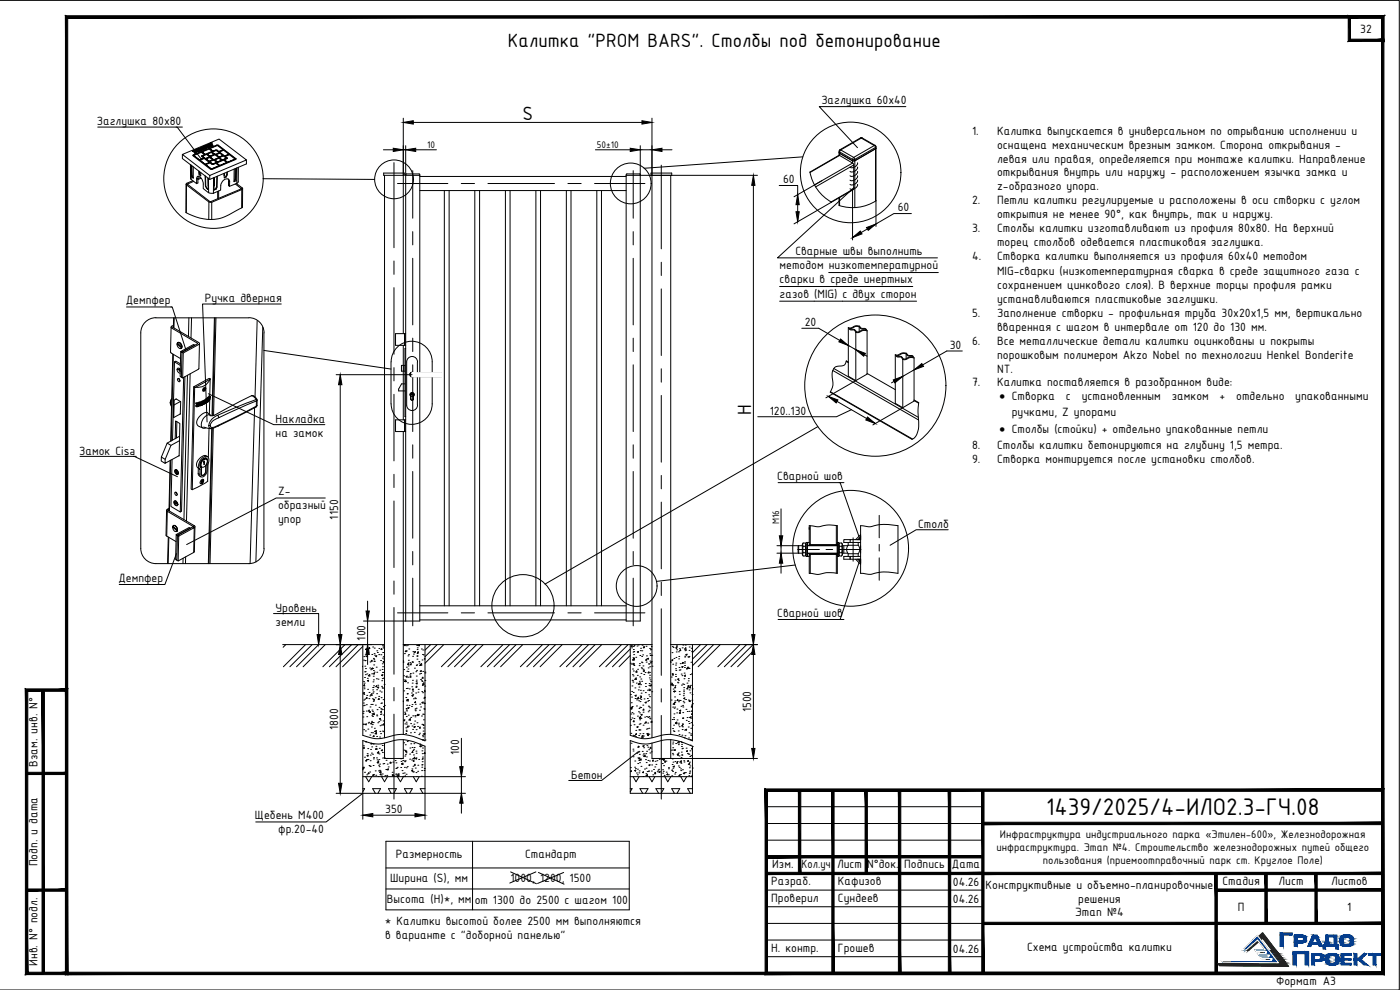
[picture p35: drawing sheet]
<svg xmlns="http://www.w3.org/2000/svg" width="420mm" height="297mm" viewBox="0 0 420 297" stroke-linecap="round" stroke-linejoin="round" font-family="sans-serif">
<defs><g id="words">
<text font-size="7.8" x="314" y="244.5">1439/2025/4-ИЛО2.3-ГЧ.08</text>
<g font-size="6.2">
<text x="152.4" y="14.1">Калитка &quot;PROM BARS&quot;. Столбы под бетонирование</text>
<text x="156.8" y="36.1">S</text>
<text x="225.5" y="124.6" transform="rotate(-90 225.5 124.6)">Н</text>
</g>
<g font-size="3.9">
<text x="408.2" y="9.8">32</text>
<text x="246.5" y="31.3">Заглушка 60х40</text>
<text x="29.1" y="37.4">Заглушка 80х80</text>
<text x="291.7" y="40.5">1.</text>
<text x="299.3" y="40.5">Калитка выпускается в универсальном по отрыванию исполнении и</text>
<text x="299.3" y="44.6">оснащена механическим врезным замком. Сторона открывания -</text>
<text x="299.3" y="48.8">левая или правая, определяется при монтаже калитки. Направление</text>
<text x="299.3" y="52.9">открывания внутрь или наружу - расположением язычка замка и</text>
<text x="235" y="54.8">60</text>
<text x="299.3" y="57.1">z-образного упора.</text>
<text x="269.5" y="63.2">60</text>
<text x="291.7" y="61.3">2.</text>
<text x="299.3" y="61.3">Петли калитки регулируемые и расположены в оси створки с углом</text>
<text x="299.3" y="65.4">открытия не менее 90°, как внутрь, так и наружу.</text>
<text x="291.7" y="69.6">3.</text>
<text x="299.3" y="69.6">Столбы калитки изготавливают из профиля 80х80. На верхний</text>
<text x="238.7" y="76.6">Сварные швы выполнить</text>
<text x="291.7" y="78">4.</text>
<text x="299.3" y="73.8">торец столбов одевается пластиковая заглушка.</text>
<text x="299.3" y="78">Створка калитки выполняется из профиля 60х40 методом</text>
<text x="234" y="80.8">методом низкотемпературной</text>
<text x="299.3" y="82.4">MIG-сварки (низкотемпературная сварка в среде защитного газа с</text>
<text x="234" y="84.9">сварки в среде инертных</text>
<text x="234" y="89.4">газов (MIG) с двух сторон</text>
<text x="299.3" y="86.8">сохранением цинкового слоя). В верхние торцы профиля рамки</text>
<text x="37.7" y="91.3">Демпфер</text>
<text x="61.4" y="90.5">Ручка дверная</text>
<text x="291.7" y="95.1">5.</text>
<text x="299.3" y="91">устанавливаются пластиковые заглушки.</text>
<text x="299.3" y="95.1">Заполнение створки - профильная труба 30х20х1,5 мм, вертикально</text>
<text x="241.5" y="97.9">20</text>
<text x="299.3" y="99.3">вваренная с шагом в интервале от 120 до 130 мм.</text>
<text x="285" y="104.7">30</text>
<text x="291.7" y="103.4">6.</text>
<text x="299.3" y="103.4">Все металлические детали калитки оцинкованы и покрыты</text>
<text x="299.3" y="107.6">порошковым полимером Akzo Nobel по технологии Henkel Bonderite</text>
<text x="299.3" y="111.8">NT.</text>
<text x="291.7" y="115.9">7.</text>
<text x="299.3" y="115.9">Калитка поставляется в разобранном виде:</text>
<text x="231" y="124.4">120..130</text>
<text x="303.7" y="124.9">ручками, Z упорами</text>
<text x="319.9" y="120.1">с</text>
<text x="324.7" y="120.1">установленным</text>
<text x="351.7" y="120.1">замком</text>
<text x="366" y="120.1">+</text>
<text x="371" y="120.1">отдельно</text>
<text x="388.7" y="120.1">упакованными</text>
<text x="82.7" y="126.9">Накладка</text>
<text x="82.7" y="131.1">на замок</text>
<text x="23.7" y="136.4">Замок Cisa</text>
<text x="291.7" y="134.9">8.</text>
<text x="299.3" y="134.9">Столбы калитки бетонируются на глубину 1,5 метра.</text>
<text x="291.7" y="139">9.</text>
<text x="299.3" y="139">Створка монтируется после установки столбов.</text>
<text x="83.5" y="148.7">Z-</text>
<text x="233.3" y="144.1">Сварной шов</text>
<text x="83.5" y="152.9">образный</text>
<text x="101.5" y="155.9" transform="rotate(-90 101.5 155.9)">1150</text>
<text x="83.5" y="157">упор</text>
<text x="275.5" y="158.4">Столб</text>
<text x="35.5" y="174.6">Демпфер</text>
<text x="82.7" y="183.6">Уровень</text>
<text x="233.3" y="185.1">Сварной шов</text>
<text x="82.7" y="187.7">земли</text>
<text x="109.7" y="192.2" transform="rotate(-90 109.7 192.2)">100</text>
<text x="225.5" y="213.7" transform="rotate(-90 225.5 213.7)">1500</text>
<text x="101.5" y="218.9" transform="rotate(-90 101.5 218.9)">1800</text>
<text x="137.8" y="226.6" transform="rotate(-90 137.8 226.6)">100</text>
<text x="11.3" y="230" transform="rotate(-90 11.3 230)">Взам. инв. N°</text>
<text x="171.4" y="233.7">Бетон</text>
<text x="76.5" y="245.9">Щебень М400</text>
<text x="115.6" y="244">350</text>
<text x="83.5" y="250">фр.20-40</text>
<text x="118.7" y="257.3">Размерность</text>
<text x="157.6" y="257.3">Стандарт</text>
<text x="11.3" y="260" transform="rotate(-90 11.3 260)">Подп. и дата</text>
<text x="231.8" y="260.4">Изм.</text>
<text x="240.6" y="260.4">Кол.уч</text>
<text x="251.2" y="260.4">Лист N°док. Подпись Дата</text>
<text x="117.1" y="264.6">Ширина (S), мм</text>
<text x="153.2" y="264.6">1000, 1200, 1500</text>
<text x="231.5" y="265.5">Разраб.</text>
<text x="251.5" y="265.5">Кафизов</text>
<text x="286" y="265.8">04.26</text>
<text x="295.8" y="266.6">Конструктивные и объемно-планировочные</text>
<text x="366.9" y="265.4">Стадия</text>
<text x="383.7" y="265.4">Лист</text>
<text x="399.5" y="265.4">Листов</text>
<text x="116.1" y="271">Высота (H)*, мм</text>
<text x="142.5" y="271.1">от 1300 до 2500 с шагом 100</text>
<text x="231.5" y="270.6">Проверил</text>
<text x="251.5" y="270.6">Сундеев</text>
<text x="286" y="270.8">04.26</text>
<text x="322.7" y="275">Этап №4</text>
<text x="323.6" y="270.8">решения</text>
<text x="371.5" y="273.3">П</text>
<text x="404.3" y="273.3">1</text>
<text x="115.5" y="277.5">* Калитки высотой более 2500 мм выполняются</text>
<text x="115.6" y="281.7">в варианте с &quot;доборной панелью&quot;</text>
<text x="231.5" y="285.6">Н. контр.</text>
<text x="251.5" y="285.6">Грошев</text>
<text x="286" y="285.8">04.26</text>
<text x="308.2" y="285.4">Схема устройства калитки</text>
<text x="11.3" y="289.8" transform="rotate(-90 11.3 289.8)">Инв. N° подл.</text>
<text x="383" y="295.6">Формат А3</text>
</g>
<g font-size="3.7">
<text x="300" y="120.1">· Створка</text>
<text x="300" y="129.9">· Столбы (стойки) + отдельно упакованные петли</text>
</g>
<g font-size="3.6">
<text x="300.1" y="251.4">Инфраструктура индустриального парка «Этилен-600», Железнодорожная</text>
<text x="299" y="255.3">инфраструктура. Этап №4. Строительство железнодорожных путей общего</text>
<text x="312.9" y="259.3">пользования (приемоотправочный парк ст. Круглое Поле)</text>
</g>
<g font-size="3.1">
<text x="128.2" y="44.4">10</text>
<text x="179.1" y="44.4">50±10</text>
<text x="233.8" y="157.3" transform="rotate(-90 233.8 157.3)">М16</text>
</g>
</g></defs>
<g fill="none" stroke="#000" stroke-width=".3">
<path d="M121 35.5v17.1M124 36.7h68.7M195.7 35.5v17.1M57.8 45.4h.1M57.9 45.4h-.1M57.9 45.4h.1M58 45.4h-.2M58 45.4l.5 .4M58.3 45.2l.3 .2M58.3 45.2l-.1 .1M58.4 45.1h.1M58.4 45.2h.1"/>
<path d="M58.5 45.2h.1M58.5 45.2h.2l-.2-.2-.7 .4M58.5 45.8h.1M58.5 45.6l.4 .1M58.5 45.9h.1M58.5 45.8v.1M58.6 45.9h-.1M58.6 45.8h.1M58.6 45.4h.1M58.6 45.3v.1M58.6 45.4l.3 .1M58.6 45.3h.1"/>
<path d="M58.6 45h.1M58.7 45.5h.1M58.7 45.2h-.1M58.8 45h.1M58.8 44.9l.1 .1M58.8 44.9l-.1 .1M58.8 45h-.1M58.8 45l.1 .1M58.9 45.7h.1M58.9 45l.5 .4M58.9 45.7l-.4 .2M59.2 44.8l-.1 .1"/>
<path d="M59.2 44.9h-.1l.4 .1M59.4 44.7l.1 .1M59.4 44.8h.1M59.4 45.5h.1M59.4 45.6h.1M59.4 45.2l.5 .1M59.4 45.4h.1M59.4 45.4l.1 .1M59.5 45.4v.1M59.5 45.5h-.1M59.5 45h.1M59.5 44.9v.1"/>
<path d="M59.5 45l.2 .1M59.5 44.8h.1M59.5 44.8l-.1-.2-.8 .4M59.6 45.1h.1M59.6 45l.1 .1M59.6 45.1h-.1M59.6 44.6h.1M59.6 44.8h.1M59.7 44.6h.8M59.7 44.6h-.1M59.7 45.1h.1M59.7 44.5h.1"/>
<path d="M59.7 44.6h.1M59.8 44.6h.1M59.8 44.6v.1M59.8 45.1h.1M59.8 44.6l.5 .4M59.9 45.1l.3 .1-.8 .3M59.9 45.1v.1M59.9 45.1l.1 .1M60 45.2l-.1 .1M60 45.2h.1M60 45.2v.1M60 44.6h.1"/>
<path d="M60.1 44.7h.2M60.2 44.3h.1M60.2 45.2l-.8 .4M60.2 44.7l.9 .2M60.3 44.8l.2 .2M60.3 44.7l-.3-.1 .3 .2M60.3 45l.1 .1M60.3 45.1h.1M60.4 45.2h.1M60.4 45.1h.1M60.4 44.3v.1M60.4 44.3h.1"/>
<path d="M60.4 44.3h-.1M60.4 44.4h.1M60.5 45h.1M60.5 44.4l.1 .1zM60.6 44.2l-.4 .1M60.6 45l-.2 .2M60.6 44.2h.1M60.6 44.2v.1M60.6 44.6h.2M60.6 44.4l.3 .3-.1-.1M60.6 44.3l.7 .5-1.1-.1M60.6 44.1v.1"/>
<path d="M60.6 44.5l.3 .1M60.7 45.1l-.3 .1M60.8 44.1l.1 .2M60.8 44.1v.1M60.9 44.2l.1 .1M60.9 44.3h.1M61 44.3v.1M61.1 44.1h.1M61.1 44.3h.1M61.1 44v.1M61.1 43.9l-.2 .2M61.1 44.4h.1"/>
<path d="M61.1 44.1h.6M61.2 44.3h.1M61.2 44.3l.1 .1M61.2 44h.1M61.2 44h-.1M61.3 43.9v.1M61.3 43.9l.1-.1 .1 .2M61.3 44h-.1M61.3 43.9h.1M61.3 44h.1M61.3 44.6l.2 .1zM61.3 44.8l-.2 .1"/>
<path d="M61.4 43.9l.1 .1M61.4 44h.1M61.5 43.8h.1M61.6 43.8h-.1M61.6 43.8h.1M61.6 43.9l-.1 .1M61.6 44.3v.1M61.6 43.8l.1 .1M61.6 44.3h.1M61.6 44.3h-.3M61.6 44.3l-.3 .1M61.7 43.8h.1"/>
<path d="M61.7 43.8l.1 .1M61.7 44.6v.1M61.7 44.6l-.2 .1M61.7 44.7h-.2M61.7 44.1h.2M61.7 44.3l.1 .1M61.7 44.4h.1M61.8 43.8l.7 .3M61.8 44.5l-.5 .1M61.8 44.4h.1M61.8 44.4v.1M61.9 44.6h-.2"/>
<path d="M61.9 44.6l-.2 .1M61.9 44.2l.2 .2M61.9 43.7l-.4 .1M61.9 43.6h.1M61.9 43.6l.1 .1M61.9 43.6v.1M62 44.5l-.2 .1M62.1 44.4l-.1 .1M62.1 44.3h.1M62.1 43.5h.1M62.2 43.5h.1M62.3 43.5h.1"/>
<path d="M62.3 43.5h-.1M62.3 43.5v.1M62.3 43.6l.1 .2M62.3 43.6l.1 .2-.4-.1M62.3 43.6h.1M62.4 43.4v.1M62.4 43.5l.4 .5M62.5 44.1v.1M62.5 44.2h.1M62.5 43.4h.1M62.5 43.4l-.4 .1M62.5 44.3h.1"/>
<path d="M62.7 43.4h.1M62.7 43.4v.1M62.8 43.5h.1M62.8 43.5l.1 .1M62.8 44l.1 .1M62.9 43.3h.1M62.9 43.3l.2 .1M62.9 44.1h.1M62.9 44.1l-.4 .2M62.9 43.6h.2M62.9 44.1l-.4 .3M62.9 43.2v.1"/>
<path d="M62.9 43.6h.1M63 43.2h-.1M63 43.2l-.1 .1M63 44.6v.1M63 43.2h.1M63.1 43.2h.1M63.1 43.8l.2 .1M63.1 43.6h.2M63.1 43.8h.1M63.1 43.5l-.2 .1M63.2 42.9l.2 .3-.2 .1 .2-.1M63.2 43.2v.1"/>
<path d="M63.2 43.2h.1M63.2 43.2l.1 .1M63.2 42.9h.1M63.2 43.8h-.1M63.2 42.9v.1M63.2 42.8v.1M63.2 43l-.5 .3M63.2 43.5l.2 .1M63.2 42.9l.1 .1M63.2 43.6h.1M63.3 43.6h-.2M63.3 42.8l-.1 .1"/>
<path d="M63.3 43.4l.5 .2M63.3 43h.1M63.3 42.9h-.1M63.3 43.4h-.2M63.3 42.9l.1 .1M63.3 42.9h.1M63.3 42.8h.1M63.4 42.9h-.1M63.4 42.8h-.1M63.4 42.8h.1M63.4 42.9h.1M63.4 42.9v.1"/>
<path d="M63.4 42.8v.1M63.4 43h.1M63.4 43.6h-.2M63.4 43.5l.1 .1M63.5 43.9h.1M63.5 42.8v.1M63.5 42.9h-.1M63.5 43h-.1M63.5 43.8l-.2 .1M63.5 43.9l-.2 .1M63.5 42.9h.1M63.5 42.9v.1"/>
<path d="M63.5 43.6h.1M63.6 43.6v.1M63.6 43.7h.1M63.6 43.7l-.4 .1M63.6 43.8l.2-.1zM63.7 43.7h-.1M63.7 43.8l-.2 .1M63.7 43.9h-.2M63.8 43.6v.1M63.9 43.6l-.1 .1M63.9 43.6h.1M79 53.6l33.4 .2"/>
<path d="M115.1 44.9h2.9M121 44.9h.8M121.8 43.7v8.9M124.8 44.9h6.2M178.7 44.9h10.4M192.2 43.7v8.9h35.1M192.2 44.9h3.5M198.7 44.9h3M226.1 55.6v134.8M233.8 55.7h5.6v10.8M240.9 47.1l-47.6 3.4M243.1 51.6a13 13 0 0 0 6.5 9.1"/>
<path d="M246.7 54.2l-8.4 4.8M72.8 62.3l-1 .4a15.4 15.4 0 0 1-8.5 3.2l-3.4-.5-4.1-1.6M249.6 60.6l-11.3 6.6M251.8 61.7a13 13 0 0 0 11.1-1.5v7.7M255.9 62.3v9.7M273.5 64.1h-5.2l-12.4 7.2M46.8 95.4h27.9M46.8 95.3a4.6 4.6 0 0 0-4.6 4.6v64.7M74.7 95.3a4.6 4.6 0 0 1 4.5 4.6v64.7M240.6 98.5h5.1l14.5 8.4M254.6 98.3l.7 .1 .6-.2a1.82 1.82 0 0 1 2.7 .3 1.25 1.25 0 0 1 1.6 .8 4.8 4.8 0 0 0-2.9 .5l-.5-.1a1.16 1.16 0 0 0-1.6-.7zM255 98.6l.8-.2a1.69 1.69 0 0 1 2.6 .3h1.1l.3 .3-1.2 .1a1.24 1.24 0 0 1-2.1-.2z"/>
<path d="M79.2 105.1l38.1 5.6M100.9 112.4h22.8M102.1 115.4v75M117.3 108.6v12.6M117.4 108.5a6.2 6.2 0 0 1 6.1-6.1 6.2 6.2 0 0 1 6.2 6.1v12.7a6.2 6.2 0 0 1-6.2 6.1 6.2 6.2 0 0 1-6.1-6.1M248.6 118.9l14.1 8.2M254 108.3l-.4 1.1-1 .4a2.34 2.34 0 0 0-2.9 2.8l.1 .8a4.9 4.9 0 0 1-.6 4.3M256.8 114.2l-8.9 5.2M268.7 106.5h.4a4.8 4.8 0 0 1 2.9-.5 1.6 1.6 0 0 0 1.9 .8l.4 .6a4.9 4.9 0 0 0-2.9 .5h-.5l-.5-.8a1.29 1.29 0 0 1-1.7-.6zM269.1 106.7l.8-.2a1.65 1.65 0 0 1 2.6 .3h1.1l.3 .3h-.8l-1.1 .5a.94 .94 0 0 1-1.4-.6zM288.8 105.3h-4.7l-16.6 9.6M245.4 128l-81.8 47.2"/>
<path d="M255.5 122.9l-4.5 2.1h-23.6M270.9 122.3l-8.9 5.2M275.7 120.8l-.1 4.3a7 7 0 0 1-1.3 6.4l-.6 .3M234.4 152.7v8.1M242.9 157.7l1 .1a6.5 6.5 0 0 0 4.2-.2l3.2 .1M258.3 157.7l.7 .1a5.6 5.6 0 0 0 4.1-.2l2.1-.3 4.3 .4M42.2 164.6a4.6 4.6 0 0 0 4.6 4.5M46.8 169.1h28M79.2 164.6a4.6 4.6 0 0 1-4.5 4.5M233.2 166h6.5M233.2 163.7h6.5M234.4 163.7v2.3"/>
<path d="M234.4 169v3M238.6 169.5l-41.6 4.9M242.9 172l1 .1a6.9 6.9 0 0 0 4.2-.3l3.2 .2M258.3 172h.7a7 7 0 0 0 4.8-.3l2.8-.1 2.9 .4M82.1 184.1h13.5v6.3M85.8 193.4l-.8 .8M91.7 193.4l-6.7 6.7M93.7 193.4l-6.7 6.7M95.6 193.4l-6.6 6.7M97.6 193.4l-6.6 6.7M100.9 193.4h10.7M102.1 196.4v38.6"/>
<path d="M103.5 193.4l-6.6 6.7M105.5 193.4l-6.7 6.7M107.5 193.4l-6.7 6.7M108.9 194l-6.1 6.1M108.9 199.9l-.1 .2M109.1 186.3h12.7M110.3 180.4v2.9M110.3 186.3v7.1M110.3 196.4v3M129.2 193.4l-1.6 1.7M131.2 193.4l-3.6 3.6M133.2 193.4l-5.6 5.6"/>
<path d="M139.1 193.4l-6.6 6.7M141.1 193.4l-6.7 6.7M143 193.4l-6.6 6.7M145 193.4l-6.6 6.7M151 193.4l-6.7 6.7M153 193.4l-6.7 6.7M154.9 193.4l-6.6 6.7M156.9 193.4l-6.7 6.7M162.8 193.4l-6.6 6.7M164.8 193.4l-6.7 6.7M166.8 193.4l-6.7 6.7M168.7 193.4l-6.6 6.7"/>
<path d="M174.7 193.4l-6.7 6.7M176.7 193.4l-6.7 6.7M178.6 193.4l-6.6 6.7M180.6 193.4l-6.7 6.7M186.5 193.4l-6.6 6.7M188.5 193.4l-6.7 6.7M189.1 194.7l-5.3 5.4M189.1 196.7l-3.3 3.4M210.2 193.4l-2.4 2.4M212.2 193.4l-4.4 4.4M214.2 193.4l-6.4 6.4M216.2 193.4l-6.7 6.7"/>
<path d="M222.1 193.4l-6.7 6.7M223.3 193.4h4M224.1 193.4l-6.7 6.7M226 193.4l-6.6 6.7M226.1 195.3l-4.7 4.8M226.1 196.4v28.2M100.9 238h8v7.8M108.9 220.6a9.8 9.8 0 0 0 7 .7l2.3-.7a10.2 10.2 0 0 1 7 .8l2.4 .9M108.9 222.2a9.8 9.8 0 0 0 7 .6l2.3-.6a11.1 11.1 0 0 1 7 .8l2.4 .9M127.6 233h12.1M138.5 221.5v8.5M138.5 233v5"/>
<path d="M139.7 238h-12.1v7.8M189.1 220.6a9.8 9.8 0 0 0 7.1 .7l2.3-.7a10.2 10.2 0 0 1 7 .8l2.3 .9M189.1 222.2a9.8 9.8 0 0 0 7.1 .6l2.3-.6a11.1 11.1 0 0 1 7 .8l2.3 .9M201.3 227.6h26M111.9 244.6h12.6M138.5 241v3"/>
<circle cx="64.1" cy="53.6" r="14.9"/>
<circle cx="118.3" cy="53.8" r="5.8"/>
<circle cx="189.3" cy="55" r="6.1"/>
<circle cx="255.3" cy="51.7" r="15.1"/>
<circle cx="262.7" cy="115.7" r="21.2"/>
<circle cx="191.1" cy="175.8" r="6.1"/>
<circle cx="255.3" cy="164.5" r="17.4"/>
<circle cx="156.9" cy="181.7" r="9.3"/>
</g>
<!-- layer: 0 -->
<g fill="none" stroke="#000" stroke-width=".3">
<path d="M115.1 51.9h6.2v.7h-6.2zM115.4 52.6v168.8M121 52.6v47.5M121.8 52.6h4.2M125.8 52.2h-3.8l-.2 .2v133.9h4.2v-73.3M125.8 52.2l.2 .2v59.5M126 52.9h61.9M126 57.2h61.9M133.3 57.2v124.6M134.8 57.2v124.6M142.5 57.2v124.6M143.9 57.2v124.6"/>
<path d="M151.7 57.2v124.6M153.1 57.2v124.6M160.8 57.2v124.6M162.2 57.2v124.6M170 57.2v124.6M171.4 57.2v124.6M179.1 57.2v124.6M180.5 57.2v124.6M187.9 52.6h4.3M188.1 52.2h3.8M192 52.2l.2 .2v133.9h-4.3l.1-133.9 .2-.2M195.4 51.9h6.2v.7h-6.2z"/>
<path d="M195.7 52.6v168.8M201.3 52.6v167.8M121 103.6v22.4M121.2 109.6v1.8M121.4 100.1v3.5M121.5 100.1v3.5M121.5 115.2h-1l-.9 1.5v.6h1.9M121.5 109.6h-1v1.8h1M121.8 100.1h-3.1v3.5h3.1M121.8 104.6h-.3v20.4h.3M122 108.6a1.63 1.63 0 0 1 1.7-1.6 1.63 1.63 0 0 1 1.6 1.6M122 108.6v12.9a1.63 1.63 0 0 0 1.7 1.7 1.63 1.63 0 0 0 1.6-1.7v-8.5"/>
<path d="M123 112.4l.4-.6h.7a.7 .7 0 0 0-.9 .1 .7 .7 0 0 0 0 1 .7 .7 0 0 0 .9 .1M123.2 112.1l.5-.3 8.8 .1v1.1h-8.8a.57 .57 0 0 1-.5-.9zM123.3 118.9a.61 .61 0 0 1-.1-.9 .61 .61 0 0 1 .9 0 .61 .61 0 0 1-.1 .9M123.6 118.1l.1 .5-.1-.3M123.6 118.1h.1M123.7 118.2v.1M124 118.9v1l-.5 .1-.2-.3M124.1 118.9a.62 .62 0 0 0 0-.9 .62 .62 0 0 0-.9 0 .62 .62 0 0 0 .1 .9v1l.6 .2 .2-.4M125.3 108.6v3.3M121 129.5v90.9M121.4 126v3.5M121.5 126v3.5"/>
<path d="M121.8 126h-3.1v3.5h3.1M84.8 193.4h30.6M108.9 193.4v27.2M121 193.4h74.7M126 181.8h61.9M126 186h61.9M127.6 193.4v28.9M189.1 193.4v27.2M201.3 193.4h24.8M207.8 193.4v28.9M108.9 222.2v15.8h18.7v-14.1M108.9 233h18.7"/>
<path d="M121 221.9v5.7h-5.6v-4.6M189.1 222.2v15.8h18.7v-14.1M189.1 233h18.7M201.3 221.9v5.7h-5.6v-4.6M115.8 252.4h73v20.6h-73zM141.8 252.4v20.6M115.8 260.4h73M115.8 266.7h73"/>
<circle cx="123.7" cy="118.4" r=".53"/>
</g>
<g fill="none" stroke="#000" stroke-width=".3">
<path d="M118.2 48.8v25.5M119.3 55.1h15.1M123.9 51.2v14.3M138.4 55.1h4M146.4 55.1h20M170.4 55.1h4M178.4 55.1h15.1M190 51.2v14.3M198.5 49.6v25.1M118.2 78.3v4M123.9 69.5v4M123.9 77.5v20"/>
<path d="M190 69.5v4M190 77.5v20M198.5 78.7v4M118.2 86.3v20M198.5 86.7v20M118.2 110.3v4M118.2 118.3v20M123.9 101.5v4M123.9 109.5v20M190 101.5v4M190 109.5v20M198.5 110.6v4.1"/>
<path d="M198.5 118.6v20.1M123.9 133.5v4M190 133.5v4M118.2 142.3v4M118.2 150.3v20M123.9 141.5v20M190 141.5v20M198.5 142.6v4.1M198.5 150.7v20M263.9 154.6v6.8M118.2 174.3v4M123.9 165.5v4"/>
<path d="M123.9 173.5v14.3M190 165.5v4M190 173.5v14.3M198.5 174.7v4M239.4 164.9h6.5M247.9 164.9h2M251.9 164.9h6.5M256 161.4v7M263.9 163.4v1.9M263.9 167.4v6.7M118.2 182.3v20M119.3 183.9h15.1"/>
<path d="M138.4 183.9h4M146.4 183.9h20M170.4 183.9h4M178.4 183.9h15.1M198.5 182.7v19.9M118.2 206.3v4M118.2 214.3v25.5M198.5 206.7v3.9M198.5 214.7v25.1"/>
</g>
<!-- layer: 0 -->
<path d="M123.7 111.9h8.8v1.1h-8.8zM132.5 111.9v1.1" fill="none" stroke="#fff" stroke-width=".3"/>
<path d="M123.7 111.9l8.8 1.1h-8.8zM123.7 111.9l8.8 1.1v-1.1z" fill="#fff" stroke="#fff" stroke-width=".3"/>
<g fill="none" stroke="#000" stroke-width=".3">
<path d="M109.1 198.1h.1M109.2 197h.1M109.5 199.9h.1M109.6 198.2h.1M109.6 196.5h.1M109.7 194.8h.1M109.7 194.8l.4-.1-.2 .3zM109.9 197l.4-.4v.4zM110.1 195.8h.1M110.5 195h.1M110.5 195.7h.1M110.9 194.3l.1 .3-.3-.1z"/>
<path d="M111 198.6h.1M111.4 198.4l.2-.3 .1 .3zM111.6 196.4h.1M111.8 194.1h.1M112.1 197.6h.1M112.1 199.5h.1M112.2 197.8h.1M112.2 198.4h.1M112.3 196.1h.1M112.3 194.5h.1M112.3 198.4h.1M112.4 196.6h.1"/>
<path d="M112.7 196.9l.4-.1-.1 .2zM113.1 195.3h.1M113.2 195.8h.1M113.7 196.4h.1M113.7 194.6h.1M114.2 198.2h.1M114.3 196.5h.1M114.6 194.9v-.3l-.3 .3h.3M114.7 199.2h.1M114.8 197.5h.1M114.8 193.6h.1M114.9 195.8h.1"/>
<path d="M114.9 194.1h.1M114.9 198.5h.1M115 194.4h.1M115 197h.1M115.3 198.4v.3h-.3zM115.3 197.8l.1 .1M115.4 197.7l-.1 .2M121 198.3v.4M121.3 193.6l.3-.2-.1 .3zM121.4 193.6h.1M121.4 196.1h.1M121.8 195.2l.1 .3h-.3z"/>
<path d="M122 195.3h.1M122 193.7h.1M122.3 193.5h.1M122.4 196.8h.1M122.5 199.8h.1M122.5 198.9h.1M122.6 198.1h.1M122.6 196.4h.1M122.6 199.4v-.4l-.3 .3 .3 .1M122.7 194.7h.1M123.1 198.8h.1M123.1 199.3l.3-.1-.1 .3z"/>
<path d="M123.7 198.5h.1M123.8 198.7h.1M123.8 196.9h.1M123.9 195.5h.1M124.1 196.2h.1M124.3 195.7l.4-.2-.2 .3zM124.9 199.7h.1M125.1 199.5h.1M125.1 193.7h.1M125.1 197.8h.1M125.1 196.8h.1M125.1 196.9h.1"/>
<path d="M125.2 196.1h.1M125.2 194.9h.1M125.2 194.4h.1M125.5 195.5l.1 .4-.3-.1 .2-.3M125.7 198.5h.1M125.8 199h.1M125.8 193.4l-.3 .3 .4 .1v-.4M126.2 199.4l.1 .3h-.4zM126.4 194.7h.1M126.5 199.1l-.3 .4 .4 .1-.1-.5M126.7 198h.1M126.8 196.4h.1"/>
<path d="M126.9 195h.1M127 196.5h.1M127.6 197.6l-.3 .1 .3 .1M189.1 199h.1M189.5 199.2h.1M189.5 194.4h.1M189.7 193.6v.4l-.3-.1zM189.8 198l.4-.4 .1 .5zM189.9 199h.1M189.9 197.3h.1M190 195.7h.1M190 199.3l.4-.1-.2 .3z"/>
<path d="M190.1 194h.1M190.1 194.9h.1M190.2 196.4h.1M190.2 195.5h.1M190.2 199.7h.1M190.3 193.7h.1M190.4 197.5l.1 .3h-.4zM190.8 197.2h.1M191.2 193.8h.1M191.3 195.6l.3-.1-.1 .3zM191.6 193.5h.1M191.8 199.7h.1"/>
<path d="M191.9 199.1h.1M192 196.7h.1M192.2 195.2h.1M192.2 194.5h.1M192.5 198.7h.1M192.6 197h.1M192.6 195.3h.1M192.7 198.8h.1M192.7 193.6h.1M192.9 196.5h.1M193 199.8h.1M193 194.4h.1"/>
<path d="M193.3 194l.1 .3M193.3 194l-.2 .3h.3M193.9 193.9h.1M193.9 198.7h.1M194 196.8h.1M194.1 198.1l-.1-.3-.2 .3h.3M194.3 197.6l.3-.1-.1 .3zM194.6 199.2h.1M194.8 199.2h.1M194.9 194.6h.1M195 196.2h.1M195.1 198.4h.1"/>
<path d="M195.1 196.7h.1M195.2 195h.1M195.2 198.9h.5M195.3 196.6h.1M195.3 194.8h.1M195.6 196.6h.1M195.7 193.9l-.2 .1 .2 .1M195.7 198.4l-.4 .5M195.7 199.9h.1M195.7 198.4v.1M201.3 198.4l.1 .3M201.6 198.1l.3-.2-.1 .3z"/>
<path d="M201.7 195.8h.1M201.8 194h.1M201.9 199.3h.1M202 194.3h.1M202.3 197.6h.1M202.7 199.5h.1M202.8 199h.1M202.8 194.4l.4-.1-.1 .2zM202.9 197.3h.1M202.9 195.6h.1M203 193.9h.1M203 193.8h.1"/>
<path d="M203.1 195h.1M203.6 195.6h.1M203.7 197.7h.1M203.7 197h.1M203.9 194.6h.1M204 195.2l.3-.3v.3zM204.1 199.1h.1M204.7 194.4h.1M204.9 198.8h.1M204.9 193.5h.1M204.9 198.7l.1 .3h-.3zM205.4 199h.1"/>
<path d="M205.4 198.6h.1M205.4 199.7h.1M205.5 197.1h.1M205.5 196.9h.1M205.6 195.2h.1M205.7 193.5h.1M205.8 195.1h.1M205.8 196.4l.4-.1-.1 .3zM205.9 194.8h-.5l.4-.5 .1 .5M206.4 197.1h.1M206.6 197.2h.1M206.8 197h.1"/>
<path d="M206.8 195.1h.1M206.8 194.1h.1M207.3 198.7h.1M207.4 194.5h.1M207.8 195.4l-.2 .1h.2M108.9 215.1h.1M108.9 214h.1M109 213.4h.1M109 217.3h.1M109 207.9l.4-.1-.1 .3zM109.1 211.7h.1M109.1 210.9h.1"/>
<path d="M109.1 217.3h.1M109.1 204.5h.1M109.1 210h.1M109.1 218.9h.1M109.1 205.7l.3-.3 .1 .3zM109.2 208.4h.1M109.2 206.1h.1M109.3 206.7h.1M109.3 205h.1M109.3 211.6h.1M109.4 203.3h.1M109.4 201.6h.1"/>
<path d="M109.4 209.8h.1M109.6 201.5h.1M109.6 217.3l.3-.1v.3zM109.6 202.4h.1M109.6 219.3h.1M109.7 200.6h.1M109.9 213.3h.1M109.9 211.4h.1M110.1 208.6h.1M110.1 215h.1M110.1 209.2l.1 .3h-.3zM110.1 202.2h.1"/>
<path d="M110.2 204.2h.1M110.2 203.5h.1M110.3 204.2l.3-.1-.1 .3zM110.3 206.8h.1M110.4 218.8h.1M110.5 216.9h.1M110.5 202.8l.5-.4v.4zM110.7 216.7h.1M110.7 209.6h.1M110.7 207.8h.1M110.8 213l.1 .4-.3-.1zM110.8 213.6l.4-.1-.1 .3z"/>
<path d="M111 200.4h.1M111 208.8h.1M111 212.1h.1M111.3 200.9h.1M111.3 211.4h.1M111.4 219.8h.1M111.5 218.1h.1M111.5 216.9l.1 .3h-.3zM111.5 216.4h.1M111.5 200.6l.3-.2v.3zM111.5 202.2h.1M111.6 208.1l.1 .5h-.5z"/>
<path d="M111.6 214.7h.1M111.6 213h.1M111.6 214.2h.1M111.7 211.4h.1M111.7 217.4h.1M111.8 209.7h.1M111.8 216.8h.1M111.8 215h.1M111.8 213.4h.1M111.8 219.9h.1M111.8 208h.1M111.8 200.6h.1"/>
<path d="M111.8 207h.1M111.9 206.3h.1M111.9 204.6h.1M112 202.9h.1M112 207.6h.1M112 210.4h.1M112 216.8h.1M112.1 201.2h.1M112.1 204h.1M112.1 210l.3-.2-.1 .3zM112.1 205.8h.1M112.3 213.9l.1 .5h-.5z"/>
<path d="M112.3 201.7h.1M112.4 201.9v.3h-.3zM112.4 218.5h.1M112.4 219.4h.1M112.6 209.4h.1M112.6 219.4l.4-.2-.1 .3zM112.6 211.6h.1M112.9 200.2h.1M112.9 219.7l.1 .5h-.4zM112.9 203.7h.1M113 207h.1M113 208.1h.1"/>
<path d="M113 214.5h.1M113.1 214.8h.1M113.1 201.7h.1M113.1 206.1l-.1-.4-.2 .3 .3 .1M113.2 212.9h.1M113.3 206.3l.4-.2-.2 .3zM113.4 205.6h.1M113.4 216.9h.1M113.5 203.8h.1M113.7 216.5h.1M113.7 208.9h.1M113.7 209.5l.1 .4-.3-.1z"/>
<path d="M113.7 212.2h.1M113.8 215.7l.4-.2-.1 .3-.2-.1M114 207.3h.1M114 201.1h.1M114 219.4h.1M114 217.7h.1M114.1 216.1h.1M114.2 214.4h.1M114.3 212.7h.1M114.3 211h.1M114.3 214.2h.1M114.4 209.3h.1"/>
<path d="M114.4 207.6h.1M114.4 212.8h.1M114.4 217.5h.1M114.4 213.4l.1 .3-.3-.1 .3-.2M114.5 205.9h.1M114.5 210.9h.1M114.5 202.6l.4-.1-.1 .3zM114.6 204.2h.1M114.6 202.6h.1M114.7 200.9h.1M114.7 206.4h.1M114.7 203.6h.1"/>
<path d="M114.8 201.7h.1M114.8 212.9h.1M114.8 219.4h.1M114.8 200.1h.1M114.8 206.5h.1M115 209.9h.1M115 216.3h.1M115 214.5h.1M115 201.7h.1M115 203.5h.1M115.1 219.5h.1M115.2 217.5l-.1-.3-.2 .3h.3"/>
<path d="M115.3 205.3h.1M115.4 211.7h.1M115.4 211.9l-.3 .1 .3 .2v-.2M121 210.3v.2M121.1 204h.1M121.1 202.8h.1M121.2 200.9h.1M121.2 207.3h.1M121.2 216.1l.3-.1-.1 .3zM121.4 204.5l.4-.5v.5zM121.4 213.7h.1M121.5 217.2h.1"/>
<path d="M121.7 214l.1 .3h-.3l.3-.3M121.7 204.5h.1M121.8 218.4h.1M121.8 209.3h.1M121.8 203l.4-.2-.1 .4zM121.9 216.7h.1M121.9 219.1h.1M121.9 212.6h.1M121.9 215h.1M121.9 206.6h.1M121.9 213h.1M121.9 219.4h.1"/>
<path d="M122 217.2h.1M122 200.2h.1M122 213.3h.1M122 211.6h.1M122 210.3l.5-.5v.5zM122.1 201.4h.1M122.1 209.9h.1M122.2 208.2h.1M122.2 208.1h.1M122.3 206.5h.1M122.3 204.9h.1M122.4 203.2h.1"/>
<path d="M122.4 212.4l.4-.1-.2 .3zM122.4 201.5h.1M122.4 200.7h.1M122.5 218.1l-.1-.3-.2 .3h.3M122.5 214.6h.1M122.6 217.9h.1M122.7 216l.5 .1-.1-.5-.4 .5M122.8 211.7h.1M122.8 206.7h.1M123 202.5h.1M123.1 202.1h.1M123.2 219.9h.1"/>
<path d="M123.2 217.1h.1M123.3 202.8v.4l-.3-.1zM123.3 215.3h.1M123.5 207.9h.1M123.5 212h.1M123.6 206.1h.1M123.6 208.7l.4-.1-.1 .3zM123.7 211.4h.1M123.7 217.8h.1M123.7 205h.1M123.8 204.1h.1M123.8 218.8h.1"/>
<path d="M123.9 207.4h.1M123.9 208.4h.1M123.9 214.8h.1M123.9 202h.1M124 206.7v.3h-.3zM124.1 209.7h.1M124.2 217.3h.1M124.2 218.1l.3-.1v.3zM124.3 219.7h.1M124.4 218h.1M124.4 200.5h.1M124.5 216.4h.1"/>
<path d="M124.5 214.7h.1M124.5 209.4h.1M124.5 213h.1M124.5 215.1h.1M124.6 212.7h.1M124.6 211.3h.1M124.6 213.3h.1M124.7 209.6h.1M124.7 210.8v-.3l-.3 .3h.4M124.8 207.9h.1M124.8 206.2h.1M124.8 201.5h.1"/>
<path d="M124.8 205.9h.1M124.9 204.5h.1M124.9 206.1h.1M124.9 212.5h.1M124.9 218.9h.1M124.9 205l.3-.1-.1 .3zM124.9 202.8h.1M124.9 204.1h.1M125 201.2h.1M125.1 216.9h.1M125.2 214.7h.1M125.3 218h.1"/>
<path d="M125.3 214.3l.1 .4-.3-.1zM125.4 207.7h.1M125.4 214.4l.4-.1-.1 .3zM125.5 206.8h.1M125.9 202.2h.1M125.9 213.1h.1M125.9 220h.1M126 211.3h.1M126.1 218.1l.1 .4-.3-.1zM126.1 201.4l.3-.2v.3zM126.2 203.9h.1M126.2 202.1h.1"/>
<path d="M126.2 212.1h.1M126.5 214.8h.1M126.5 204.2h.1M126.6 207.5h.1M126.6 210.9h.1M126.6 217.3h.1M126.7 204.5h.1M126.7 210.8l.3-.2-.1 .3zM126.7 205.7h.1M126.8 207.8h.1M126.8 214.3h.1M126.9 201.5h.1"/>
<path d="M126.9 217.4h.1M127 203.5h-.3l.2-.3 .1 .3M127 219.4h.1M127 217.7h.1M127 218.4h.1M127.1 216h.1M127.1 214.3h.1M127.2 204.9l.1 .5-.5-.1zM127.2 212.6h.1M127.2 209.5h.1M127.3 210.9h.1M127.3 211.1h.1"/>
<path d="M127.3 212.8h.1M127.3 209.2h.1M127.4 207.5h.1M127.5 205.9h.1M127.5 204.2h.1M127.5 201.9h.1M127.5 201.7h.1M127.6 211v.1M127.6 207.1l-.2 .2h.2M189.2 217.6h.1M189.2 208.4h.1M189.3 215.9h.1"/>
<path d="M189.3 214.2h.1M189.3 212.4l.4-.2-.1 .4zM189.4 212.5h.1M189.4 210.8h.1M189.5 212.4l.1 .4-.3-.1 .3-.3M189.5 209.2h.1M189.6 207.5h.1M189.6 212.2h.1M189.7 205.8h.1M189.7 213.8h.1M189.7 215.4h.1M189.7 204.1h.1"/>
<path d="M189.7 212h.1M189.8 202.4h.1M189.8 200.7h.1M189.9 204.3h.1M189.9 204.7h.1M190 202.8h.1M190 207.8h.1M190 214.2h.1M190.1 201.3h.1M190.2 215.6h.1M190.3 217.5h.1M190.3 216.6l-.1-.4-.2 .3 .3 .1"/>
<path d="M190.5 203.8l.4-.4 .1 .5zM190.5 206.4h.1M190.6 209.6h.1M190.6 208.7l.2 .2 .1-.3-.3 .1M190.8 219.1h.1M190.9 201.7h.1M191 205h.1M191 211.8h.1M191.1 210h.1M191.1 201.3v.3h-.3zM191.1 218.1l.4-.1-.1 .3zM191.2 209.6l.4 .1v-.5l-.4 .4"/>
<path d="M191.3 202.6h.1M191.3 214.9h.1M191.3 200.8h.1M191.6 207h.1M191.6 213.6h.1M191.6 210.3h.1M191.8 219h.1M191.8 206.1h.1M191.8 212.6h.1M191.8 205.1l.1 .3h-.3zM191.8 217.3h.1M191.8 205l.3 .2 .1-.3-.4 .1"/>
<path d="M191.9 204.4h.1M191.9 215.6h.1M191.9 213.9h.1M192 212.2h.1M192 203.1h.1M192 209.5h.1M192 216h.1M192.1 210.5h.1M192.1 219h.1M192.1 208.8h.1M192.1 217.2h.1M192.2 207.1h.1"/>
<path d="M192.2 215l.1 .5-.4-.1 .4-.4M192.2 205.4h.1M192.3 212.3h.1M192.3 203.7h.1M192.3 209.8h.1M192.4 202h.1M192.4 215.5h.1M192.4 214.4l.3-.1-.1 .3zM192.4 208h.1M192.4 200.3h.1M192.5 208.9l-.3 .3h.4M192.5 208.9v.3"/>
<path d="M192.6 204.4h.1M192.6 200.6h.1M192.9 211.6h.1M193 217.6h.1M193 207.2h.1M193 213.7h.1M193 200.8h.1M193 201.3l.4-.1-.1 .3zM193.2 212.8l.1 .2h-.3zM193.2 202.4h.1M193.3 209.7h.1M193.4 217h.1"/>
<path d="M193.5 215.2h.1M193.6 201.8h.1M193.6 210.8l.4-.2-.2 .3zM193.7 207.8h.1M193.7 205.1h.1M193.7 206h.1M194 218.8h.1M194 216.9h-.3l.2-.3 .1 .3M194 215h.1M194.3 209.6h.1M194.3 218.6h.1M194.3 207.1h.1"/>
<path d="M194.4 210.4h.1M194.4 216.9h.1M194.4 215.3h.1M194.5 213.6h.1M194.5 200.4h.1M194.6 211.9h.1M194.6 210.2h.1M194.7 208.5h.1M194.7 201.6l.1 .3h-.3zM194.7 206.8h.1M194.7 215h.1M194.7 205.6h.1"/>
<path d="M194.7 212.1h.1M194.7 218.5h.1M194.8 213.1h.1M194.8 205.1h.1M194.8 207.1l.4-.1-.1 .2zM194.9 203.4h.1M194.9 201.7h.1M194.9 202.6h.1M194.9 209h.1M194.9 215.5h.1M195 200.1h.1M195 205.8h.1"/>
<path d="M195 212.4h.1M195.1 204h.1M195.1 215.7h.1M195.3 204.5h.1M195.3 216.7h.1M195.4 205.4l.1 .3h-.3l.3-.3M195.6 207.5h.1M195.7 216.4l-.3 .1 .3 .1M201.3 205.5l.5 .1v-.5l-.4 .4M201.4 205h.1M201.4 210h.1M201.5 203.1h.1"/>
<path d="M201.7 215.9h.1M201.7 202.1h.1M201.8 202.5l.2-.2 .1 .3zM201.8 205.4h.1M201.8 218.6h.1M201.9 205.7h.1M201.9 212.2h.1M202 206.7h.1M202 211.3l.4-.4 .1 .5zM202.1 219.3h.1M202.1 217.6h.1M202.1 215.3h.1"/>
<path d="M202.1 207.5l.4-.2-.1 .3zM202.2 215.9h.1M202.3 214.2h.1M202.3 219.5h.1M202.3 212.5h.1M202.4 210.8h.1M202.4 209.1h.1M202.4 207.4h.1M202.5 212.2h.1M202.5 207.4h.1M202.5 210.3h.1M202.5 210.7h.1"/>
<path d="M202.6 205.7h.1M202.6 204h.1M202.7 202.3h.1M202.7 217.1l.4-.5 .1 .6zM202.7 216.9l.4-.1-.2 .3zM202.7 206.1l.1 .3h-.3zM202.7 200.6h.1M202.7 203h.1M202.8 201.2h.1M203.1 213.9h.1M203.2 212.8h.1M203.2 216h.1"/>
<path d="M203.3 204.7h.1M203.4 203.8l.3-.1-.1 .2zM203.4 209.9l.1 .3h-.3zM203.5 204.9h.1M203.5 219.3h.1M203.6 217.5h.1M203.6 204.1h.1M203.6 210.6h.1M203.6 217h.1M203.8 210.1h.1M203.8 200.3h.1M203.8 218h.1"/>
<path d="M203.8 201.1h.1M203.8 207.5h.1M203.8 213.9h.1M203.9 208.3h.1M203.9 213.2l.4-.1-.1 .3zM204.1 201h.1M204.1 213.7l.1 .3h-.3zM204.1 210.2h.1M204.4 211.9h.1M204.4 202.3h.1M204.5 205.6h.1M204.6 217.8l.3-.3v.3z"/>
<path d="M204.6 200.1l.4-.1-.1 .3zM204.7 202.7h.1M204.7 218.9h.1M204.8 217.2h.1M204.8 218.1h.1M204.9 215.5h.1M204.9 217.3h.1M204.9 205.2h.1M204.9 211.7h.1M204.9 213.8h.1M204.9 212.1h.1M205 210.4h.1"/>
<path d="M205.1 208.7h.1M205.1 207h.1M205.1 208.1h.1M205.1 207.5h.1M205.2 205.3h.1M205.2 206.3h.1M205.2 209.5l.3-.1-.1 .3zM205.2 210.8h.1M205.3 203.7h.1M205.3 202h.1M205.4 200.3h.1M205.4 219.1h.1"/>
<path d="M205.7 202.6v.3l-.3-.1zM205.7 209.9h.1M205.7 218.9l.4-.1-.1 .3zM205.9 212.8h.1M206 216.1h.1M206 200.7h.1M206.2 205h.1M206.2 215.3h.1M206.2 213.5h.1M206.3 206.4l.1 .3h-.3l.3-.3M206.4 205.9l.4-.2-.1 .3zM206.5 206.1h.1"/>
<path d="M206.5 200.1v.5h-.4zM206.5 200.3h.1M206.5 204.3h.1M206.5 218.1h.1M206.6 203.6h.1M206.6 210h.1M206.6 216.5h.1M206.8 219.9h.1M206.8 217.1h.1M206.8 200.6h.1M206.8 207h.1M206.8 213.4h.1"/>
<path d="M206.8 206.3l.4-.4v.5zM206.8 210.3h.1M207 215.3l.3-.2-.1 .3zM207.1 207.9h.1M207.1 210.5v-.3l-.3 .3h.3M207.1 202.4h.1M207.2 205.6h.1M207.3 218.5h.1M207.4 216.8h.1M207.4 215.1h.1M207.5 213.4h.1M207.5 213.3h.1"/>
<path d="M207.6 211.8h.1M207.6 215.5h.1M207.6 211.5h.1M207.6 210.1h.1M207.7 208.4h.1M207.7 206.7h.1M207.8 217.6h.1M207.8 202.1l-.2 .1 .2 .1M207.8 211.8l-.3 .3 .3 .1M207.8 211.1h.1M207.8 214.2v-.2l-.3 .3h.3M108.9 230.7v.3"/>
<path d="M108.9 236.6h.5l-.5 1M108.9 230.4l.4-.1-.1 .3zM109 230.2h.1M109.1 223.8h.1M109.3 224.2v.3h-.2zM109.4 231.7h.1M109.4 227.2h.1M109.7 222.5h.1M109.7 222.6h.1M109.7 228.3l.3-.3v.3zM109.7 233l1 1.6 .8-1.6M110 227.9h.1"/>
<path d="M110.1 232.5h.1M110.2 228h.1M110.2 226.7l.3-.1-.1 .3zM110.2 226.1h.1M110.4 224.6h.1M110.4 227.9h.1M110.7 231.8v.3h-.3zM110.7 229.7h.1M111 231.6h.1M111 220.5h.1M111 229.9h.1M111.1 228.2h.1"/>
<path d="M111.1 229.9h.1M111.1 226.6h.1M111.2 224.9h.1M111.3 223.2h.1M111.5 226h.1M111.5 224.1h.1M111.5 223h-.1l.2 .2 .1-.2M111.8 232.7h.1M111.8 226.3h.1M111.9 232.5l.4-.1-.1 .2zM112 229.7h.1M112 223.3h.1"/>
<path d="M112.1 227.7h.1M112.1 227.3h.1M112.2 220.7l-.2 .3h.3l-.1-.3M112.6 231.3h.1M112.6 238l-.8-1.4h2.4l-.8 1.4M112.8 232.6h.1M112.8 223.9h.1M112.9 224.5l.1 .3h-.3zM113 227.4h.1M113 221h.1M113.1 224.7h.1M113.2 228h.1"/>
<path d="M113.2 228.8l.3-.1v.3zM113.2 225.9l.4-.4 .1 .5zM113.4 225.7h.1M113.5 233h.1M113.6 231.3h.1M113.6 228.3l.1 .4-.3-.1zM113.6 229.6h.1M113.7 227.9h.1M113.7 226.2h.1M113.8 230h.1M113.8 224.5h.1M113.9 231.1h.1"/>
<path d="M113.9 221.1h.1M113.9 229.3h.1M114.2 220.1h.1M114.3 231.3v.5l-.4-.1zM114.3 232.1l.1 .4-.3-.1 .2-.3M114.4 225.1l.4-.1-.1 .3zM114.5 232.9h.1M114.5 233l.9 1.6 .9-1.6M114.7 223.7h.1M114.7 232.2h.1M114.8 225.8h.1M114.8 227.4h.1"/>
<path d="M114.9 229.2h.1M115.2 229.1h.1M115.3 227.3h.1M115.5 232.7h.1M115.8 230.9h.1M115.9 228.1h.1M116.1 232.6h.1M116.1 231h.1M116.2 229.3h.1M116.2 230.8l.4-.1-.1 .3zM116.2 227.6h.1M116.5 230.1h.1"/>
<path d="M117.1 228.8h.1M117.3 229l-.3-.1 .3-.2v.3M117.4 238l-.8-1.4h2.4l-.8 1.4M117.7 232.4h.1M117.7 231.7h.1M117.9 228.7h.1M118 232.5v.3h-.3zM118.2 232.8h.1M118.6 228.2h.1M118.7 232.3h.1M118.8 230.6h.1M118.8 228.9h.1"/>
<path d="M118.9 232.8h.1M119 232.3h.1M119 230.4h.1M119.2 230.2h.1M119.3 233l.9 1.6 .9-1.6M119.5 233l.1-.3-.3 .2 .1 .1M119.7 232.1l.1 .5h-.5zM120.2 227.7h.1M120.3 230.3h.1M120.4 228.5h.1M120.5 229.2l.3-.1-.1 .2zM120.6 231.2h.1"/>
<path d="M120.9 232h.1M120.9 228.2h.1M120.9 232.9h.1M120.9 229.3v-.3l-.3 .3h.4M121.2 222.9h.1M121.2 225.1h.1M121.3 228.3h.1M121.3 231.9h.1M121.4 230.2h.1M121.5 228.5h.1M121.5 233l.1-.2 .1 .2M121.5 226.9h.1"/>
<path d="M121.6 225.2h.1M121.6 223.5h.1M121.6 228.3h.1M121.7 226.4h.1M121.7 225.5l.4-.1-.1 .3zM121.8 220.1h.1M121.9 225.9h.1M121.9 232.3h.1M121.9 230.4h.1M122.2 238l-.8-1.4h2.3l-.8 1.4M122.2 230h.1M122.2 222.5h.1"/>
<path d="M122.9 226.3h.1M122.9 227.8h.1M123 224.4h.1M123.3 223.2h.1M123.5 228h.1M123.5 231.3l.4-.2-.1 .3zM123.6 230.7h.1M123.7 224.3h.1M123.8 227.7h.1M123.9 225.5l-.3 .2 .3 .1-.1-.3M123.9 231.6h.1M123.9 225.2h.1"/>
<path d="M124 229.9h.1M124 228.2h.1M124 228.5h.1M124 233l.9 1.6 .9-1.6M124.1 226.5h.1M124.1 231.6h.1M124.1 224.8h.1M124.2 223.1h.1M124.3 224.3h.1M124.5 227.2v.5l-.4-.1zM124.5 229.3l.1 .3h-.3zM124.6 230.4h.1"/>
<path d="M124.8 227.6l.3-.2-.1 .3zM124.8 225.4h.1M124.8 231.8h.1M124.9 226h.1M125.1 233h.1M125.3 231.4h.1M125.4 229.6h.1M125.6 227.9h.1M125.7 220.4h.1M126 223.3h.1M126 223.9l.3-.2-.1 .4zM126.2 224h.1"/>
<path d="M126.4 232.9h.1M126.5 231.2h.1M126.6 229.5h.1M126.6 223.8h.1M126.6 230.2h.1M126.6 225.3h.1M126.7 227.8h.1M126.7 229.4h.1M126.7 226.1h.1M126.7 228.5h.1M126.7 227.6h.1M126.8 222h.1"/>
<path d="M126.8 224.4h.1M126.8 220.7h.1M126.8 227.1h.1M126.9 221.1h.1M127 220.2h.1M127.3 231.2h.1M127.3 230.6h.1M127.5 225.8l.1 .3h-.3zM127.6 236.6h-1.5l.8 1.4M127.6 222h.1M127.6 220.1l-.4 .1 .3 .2 .1-.3M189.1 236.6h.6l-.6 1"/>
<path d="M189.2 230.3h.1M189.3 220h.1M189.4 223h.1M189.4 231.2l.1 .3h-.3zM189.9 224.8h.1M190 233l.9 1.6 .9-1.6M190 225.3h.1M190 220.6h.1M190 227.1h.1M190.4 220.7h.1M190.5 230.2h.1M190.5 231.2l.3-.1-.1 .3z"/>
<path d="M190.5 228.3h.1M190.7 221h.1M190.7 230.6h.1M191 220.1v.3h-.3zM191 231.9h.1M191.1 226h.1M191.3 232.5h.1M191.3 230.8h.1M191.4 229.1h.1M191.4 227.4h.1M191.5 225.7h.1M191.6 224h.1"/>
<path d="M191.6 223.9l.1 .3M191.7 220.7h.1M191.7 227.5l.3-.1-.1 .3zM191.7 223.9l-.3 .3h.3M191.7 228h.1M191.7 225.5h.1M191.7 231.9h.1M191.8 228.2h.1M191.8 231.3h.1M191.9 226.3h.1M191.9 228.8h.1M192 220.2h.1"/>
<path d="M192.4 229.9h.1M192.4 228h-.2l.2-.3v.3M192.7 220.8h.1M192.7 225.5h.1M192.9 238l-.8-1.4h2.4l-.8 1.4M192.9 223.8l.4-.1-.1 .3zM192.9 220.8l.1 .5-.5-.1zM193 220.1h.1M193 226.6h.1M193 233h.1M193.1 231.5v.3h-.3zM193.1 220.8h.1"/>
<path d="M193.1 226.2h.1M193.2 224.4h.1M193.4 230.7h.1M193.6 226.6l.1 .4h-.5zM193.7 227.9h.1M193.8 226.1h.1M193.8 232.1h.1M193.9 230.5h.1M193.9 232.7l.5 .1-.1-.4-.4 .4M193.9 228.8h.1M194 227.1h.1M194.1 225.4h.1"/>
<path d="M194.1 223.7h.1M194.1 220.2l.4-.2-.1 .3zM194.2 231.5h.1M194.3 220.3h.1M194.4 224.2h.1M194.4 228.2h.1M194.5 231.4h.1M194.6 220.4v.3h-.2zM194.7 224.9h.1M194.7 231.3h.1M194.7 220.3h.1M194.7 229.6l.4-.2-.1 .3z"/>
<path d="M194.8 233l.9 1.6 .9-1.6M194.9 228.3h.1M195 225.9h.1M195.3 224.2l-.2 .3h.3l-.1-.3M195.5 225.6h.1M195.5 231.3h.1M195.6 229.5h.1M195.9 232.5h.1M196 228.3v-.3l-.2 .3h.3M196.1 230.9h.1M196.5 231.8h.1M196.5 230.1h.1"/>
<path d="M196.6 228.4h.1M196.8 232.1h-.3l.2-.3 .1 .4M196.8 229.3h.1M197.1 228.2h.1M197.2 231.5h.1M197.4 231.1h.1M197.7 230.8h.1M197.7 238l-.9-1.4h2.4l-.8 1.4M197.7 231.6l.4-.1-.1 .3zM197.9 227.8h.1M198.8 229.1h.1M198.8 231h.1"/>
<path d="M198.9 232h.1M199 228l.3-.2-.1 .3zM199.1 227.6v.3l-.5-.1 .3-.2M199.1 231.4h.1M199.1 229.7h.1M199.2 228h.1M199.3 232.6h.1M199.5 233l.9 1.6 .9-1.6M199.6 228.3l.1 .4-.3-.1zM199.9 228.4h.1M199.9 231.7h.1M200.1 232.4l.3-.2v.3z"/>
<path d="M200.6 232.5h.1M200.6 230.7h.1M200.6 230.3h.1M201.4 225.1h.1M201.6 232.8h.1M201.6 231.1h.1M201.7 229.4h.1M201.8 227.7h.1M201.8 226h.1M201.8 223.2h.1M201.8 225h.1M201.8 231.5h.1"/>
<path d="M201.9 224.4h.1M201.9 222.7h.1M201.9 230.5h.1M201.9 226.5h.1M202 228.7h.1M202 230l.4-.1-.1 .3zM202.4 225.1l.2-.2v.3zM202.4 238l-.8-1.4h2.4l-.8 1.4M202.5 232.2h.1M202.6 228.5h.1M202.6 231.8h.1M202.8 223.1h.1"/>
<path d="M203.2 228.5h.1M203.2 226.3l.4-.1-.1 .3zM203.3 228.7l.1 .3h-.3l.2-.3M203.3 226.6h.1M203.4 222.9l.4-.5v.5zM203.6 225.9h.1M203.6 223.4h.1M203.6 229.8h.1M203.8 220.4h.1M203.8 226.8h.1M203.8 230.2h.1M204 232.5l.1 .3h-.3z"/>
<path d="M204 228.6l.5 .1v-.5l-.5 .5M204.2 232.4h.1M204.3 230.7h.1M204.3 233l.9 1.6 .9-1.6M204.3 231.2h.1M204.3 229h.1M204.4 227.3h.1M204.5 225.7h.1M204.5 224h.1M204.5 222.6h.1M204.5 222.6l.3 .1M204.6 223.3h.1"/>
<path d="M204.6 226.5h.1M204.6 220.6h.1M204.6 224.6h.1M204.6 226.6h.1M204.8 224.5h.1M204.8 231h.1M205.1 232l.3-.1-.1 .3zM205.2 228.2h.1M205.3 228.6h.1M205.4 231.9h.1M205.5 221.3v.1M205.6 220.8h.1"/>
<path d="M205.7 231.8h.1M205.9 224.5h.1M206.2 225.2l.1 .3h-.3zM206.3 226h.1M206.3 228.3l.3-.1-.1 .3zM206.5 226.2h.1M206.5 229.3h.1M206.6 221.4h.1M206.7 232.7h.1M206.8 226.3h.1M206.8 232.1h.1M206.9 230.4h.1"/>
<path d="M206.9 229l.1 .3h-.3l.3-.3M206.9 228.7h.1M207 231.6h.1M207 227h.1M207 231.3h.1M207.1 225.3h.1M207.1 229.8h.1M207.1 223.6h.1M207.2 221.9h.1M207.3 220.2h.1M207.3 220.6h.1M207.3 226.7h.1"/>
<path d="M207.5 233l.1-.2 .1 .2M207.8 224h.1M207.8 230.4h.1M207.8 236.6h-1.4l.8 1.4M207.8 224.6h-.3l.3 .2"/>
</g>
<g fill="#000" stroke="#000" stroke-width=".3">
<path d="M121 36.7l3-.5v1zM192.7 36.2l3 .5-3 .5zM118 44.5l3 .4-3 .6zM121.8 44.9l3-.4v1zM189.1 44.5l3.1 .4-3.1 .6zM195.7 44.9l3-.4v1zM226.1 52.6l.5 3h-1zM239.4 58.4l.5 3h-1zM238.9 63.5h1l-.5 3zM255.9 71.3l2.3-2 .5 .9zM260.1 68.3l2.8-1.1-2.3 1.9zM102.1 112.4l.5 3h-1z"/>
<path d="M252.3 101.7l2.3 2-2.8-1.1zM256.8 104.9l2.9 1.1-.5 .9zM268.1 114l2.8-1.1-2.3 2zM274.3 111l2.3-1.9 .6 .8zM248.6 118.9l2.9 1.1-.5 .9zM260.3 125.1l2.4 2-2.9-1.1zM234.4 166l.5 3h-1zM233.9 160.8h1l-.5 2.9zM257.4 167.8h.9v.8zM257.4 161.9l.9-.8v.8zM95.2 190.4h.9l-.5 3zM101.6 190.4h1l-.5 3z"/>
<path d="M102.1 193.4l.5 3h-1zM110.3 193.4l.5 3h-.9zM109.9 183.3h.9l-.5 3zM225.6 190.4h1l-.5 3zM226.1 193.4l.5 3h-1zM101.6 235h1l-.5 3zM138 230h1l-.5 3zM225.6 224.6h1l-.5 3zM108.9 244.6l3-.5v1zM124.5 244.1l3.1 .5-3.1 .5zM138.5 238l.5 3h-1z"/>
</g>
<g fill="none" stroke="#000" stroke-width=".3">
<path d="M29.3 38.1h25.4M52.8 38.1h.4l7.4 9.9M271.9 32h-26l11.4 12.3M256.4 56.2l-23.1 21.2h48M38 92.1h13.5M51.3 92.1h.4l4.1 12.7M84.4 91.2h-23.6l1.3 35.4M234 86h39.9M234 90.4h41.1M248.7 81.8h32.9M62.5 118.1l19.6 9.3h15.4M24 136.9h16.9"/>
<path d="M40 136.9l13.3 6.1M97.6 149.4h-14.7l-26.9 14M233.5 144.8h19.8M251.8 144.8h.3l5.9 16.9M284.6 158.9h-9.6l-7.9 4.7M35.8 175.4h13.5M53 166.1l-3.5 9.3h-.4M258 168.1l-5.9 17.8h-.3M233.5 185.9h19.8M108.9 238l-11 8.6h-21.1M191.6 225.5l-11 8.7h-9.9"/>
</g>
<g fill="none" stroke="#000" stroke-width=".3">
<path d="M54.7 46.3l11-4.6 8.3 6.3-11.1 4.6zM54.7 46.3v1.3l8.2 6.2 11.1-4.6v-1.2M55.8 55.3v8.5M56.3 55.3l6.9 5.2 9.1-3.8M56.4 55.2l-.1 .1M57.1 49.4l.1 4.1 .2 .3M57.4 49.6l.1 3M57.6 49.7l.1 3 .3 .8M57.7 52.7l-.2-.1v.5M57.9 54.2l-1.8 .8-.2 .3 .1 .2M58 46.8l5.2 4M58 50v3.5l-.5-.4-.1-3.5v4.2l1.6 1.3v-1.4l.4-.2v1.4l-.4 .2"/>
<path d="M58 46.5v.1M58.1 46.5l-.1 .2M58.1 46.5l-.2 .2M58.1 54.4l-1.8 1M58.2 46.6v.1M58.2 46.7h.1M58.2 46.7l1.7 1.3-1.7-1.2M58.2 46.7v.1M58.2 46.6h.1M59.6 52.9l-.2 .6M59.7 51.3l.1 1.1 .4 .4v-1M59.7 51.4l.1 .6"/>
<path d="M59.9 47.9l1.2-.5-1.2 .6M59.9 51.5l.3 1.3M59.9 52.1l-.1-.1v.4M60 48.1l1.6 1.2-1.6-1.2 1.3-.5 1.5 1.2M60.2 53.3l-.8 .3M60.3 53.5l-.9 .4M60.5 46.9l.1 .1M60.6 47l.5 .4M60.6 46.7l.7-.3zM60.7 45.6l.9 .8-.9-.8 2-.9 1 .7-2.1 1M60.7 46.7l-.2 .2M60.7 46.8l-.2 .1"/>
<path d="M60.8 46.9v.1M60.8 46.9l1.2-.6 .8 .7M60.8 46.9h.1M60.8 47h.1M60.8 46.9l.9 .8-.9-.7M61.3 46.4l-.9-.7-2.2 .9M61.6 52.8v3M61.6 49.3l1.2-.5-1.2 .5M61.7 47.6l1-.5-1 .6M61.7 52.9l.1 3 .6 1M61.9 47.7l.8 .8-.8-.8 1-.4 .9 .6M62.2 46.3l.8 .6-.8-.6 1.2-.6 .8 .6"/>
<path d="M62.4 53.4l.1 2.4M62.5 55.8l-.1 1.1-.4-.4-.4-.7 .2 .1M62.5 53.5v2.3M62.6 53.6v4.3l-1.6-1.3v-1.4a2.26 2.26 0 0 0-1.7-2.3l-.3 .8M62.6 57.8l.7 .2 .8-.1M62.7 48.4l1.1-.5-1.1 .6M62.8 47v.1M62.8 46.9v.1M62.9 52.6v1.2M63 44.7l.9 .7-.9-.8 2.3-.9 1.6 1.2-1.2 .6M63 46.8l1.2-.5-1.2 .6M63.1 47.1h.1"/>
<path d="M63.1 47.1l1 .9-1-.9M63.1 47h.1M63.4 50.7h.1M63.5 50.7l2.2-1zM63.7 45.4l-2.1 .9M63.7 45.7l.8 .6-.8-.6 1.2-.5 .9 .6-1.1 .6M63.8 49.2h.1M63.8 49.3h.1M63.9 49.2l1.1-.5zM63.9 45.3l.7-.3-.7 .4M64 48.1l-1.1 .4 .9 .8-.9-.8M64 48h.3"/>
<path d="M64.1 49.3l.7-.3 .9 .7M64.1 49.3h-.6l-.5-.4-1.2 .5 1.6 1.3-1.6-1.3M64.1 53.4v4.6l2.1-.9 .1-1.4a1.98 1.98 0 0 1 2.3-1.9l.3 .8M64.1 47.9h.1M64.2 47.9l1.4-.6zM64.2 48.1l.8 .6M64.3 53.2l-.1 2.7 .1-2.6M64.5 46.3h.2M64.5 46.3l.2 .1M64.5 46.4h.1M64.5 48l1.2-.5 .8 .6M64.5 48l.8 .7z"/>
<path d="M64.5 46.4l-1.4 .7M64.6 46.5l1 .8M64.7 45l.5 .1M64.7 45.1h.5M64.7 46.3v.1M64.9 46.4l1.1-.4 .8 .6M64.9 46.4l.9 .8zM65 56.2l-.7 .8M65 43.5l-7 3M65 48.9l1 .8zM65 43.5l-7 3.1M65 43.5l.5 .1"/>
<path d="M65 43.6l.5 .1M65.1 52.9l-.1 3.3 .2-.1M65.2 45.1l.5 .4zM65.2 52.9v3.2l-.3 .7-.6 .2-.1-1.1M65.3 48.6l1.2-.5-1.2 .6M65.3 57.4v2.2M65.5 43.6l5.2 4.1zM65.6 47.3v.1M65.6 57.3v2.2M65.7 47.3h-.1M65.7 47.3l-.1 .1M65.8 47.1l1-.5-1 .6"/>
<path d="M65.8 45.8l-1.1 .5M65.9 45.6l1.5 1.2M65.9 47.4l.8 .7zM65.9 47.2l1.1-.4 .9 .7M66 49.6l2-.8-2 .9M66.7 48l1.2-.5-1.2 .6M66.9 44.9l-1.2 .6M67.3 52v.7v-.7M67.4 47.9l.9 .9zM67.4 46.8l1.3-.5zM67.6 46.9l.5 .5-.5-.5 1.3-.5 1.6 1.3M68 48.8l-.9-.8-2.1 .9"/>
<path d="M68 52.5l-.7 .9M68.1 51.7l-.1 .8h.2M68.1 47.7l-.7 .2M68.2 47.4v.1M68.2 47.3l-.1 .3M68.2 51.6v.9l-.3 .6-.6 .3v-.7M68.3 48.7l2.2-1-2.2 1.1M68.4 53.7l.2 .6M68.6 54.3l.3 .3v1.3l-.3-.2zM68.7 46.3l-1.6-1.2-1.2 .5 1.5 1.3M70.5 47.7h.1M70.5 47.7v.1"/>
<path d="M70.5 47.8h.1M70.6 50.6l-.1 3.2-.3 .7M70.6 55.2l1.7 1.4 .1-.1M70.7 53.8l.2 .5M70.7 47.9l-7 2.9h-.5M70.7 50.5v3.3h-.2M70.8 47.6v.1M70.8 47.6l-.1 .2M71 55.1l1.8 1.5M71 50.4l-.1 3.9-.7 .2 .1-3.8M71.1 55l-2.2 .9M71.1 50.4v4.6"/>
<path d="M71.5 50.2v4.3l-.4 .5M72.6 56.9l-9.1 3.8v5.2M72.6 56.9l-.1 5.4M72.8 56.6l-.2 .3M72.8 56.6v5.7M244.8 56.1l11.4-6.6v7.2l-6.8 3.9M251.7 46.6l-8.6 5M251.7 46.6h.3M251.8 45.8v.8M251.8 59.4v2.3M251.8 45.4l.2 .6-.1-.3M252 45h.3l-.3 .5z"/>
<path d="M252 46.6v-1l3.9 2.2v.4M252 59.3v2.4M252 46l3.9 2.2M255.9 48.9l-3.9-2.3-8.9 5.2M255.9 48.2v.7M255.9 57v5.4M255.9 48.9l-11.5 6.6M255.9 48.2h.7M255.9 47.8h.7M255.9 48.9l.3 .6M255.9 47.8l.3-.6 .4 .6M256.2 56.6l-6.6 4"/>
<path d="M256.5 48.2v14.1M256.5 48.2l6.3-3.6v15.7M257.3 48.8a1.6 1.6 0 0 1-2.2 1.3M257.3 50.1a1.6 1.6 0 0 1-2.2 1.3M257.3 51.4a1.6 1.6 0 0 1-2.2 1.3M257.3 52.7a1.6 1.6 0 0 1-2.2 1.3M257.3 54a1.6 1.6 0 0 1-2.2 1.3M257.3 55.3a1.6 1.6 0 0 1-2.2 1.3M258.2 41.4l-6.1 3.5M258.5 41.4l-6.2 3.6 3.9 2.2 6.2-3.5M258.5 41.4l3.9 2.3M258.5 41.4h.3h-.5h.2"/>
<path d="M258.7 41.4l3.9 2.2M262.4 43.6l.3 .6M262.4 43.6h.2l.3 .4M262.7 44.6v-.3l-6.2 3.5v.4M262.7 44.6l-6.2 3.6M262.9 44.5l-.2 .2M262.9 44l-.2 .2M262.9 44.1v16.1M262.9 44.4l-.1 .3M55.9 63.8l.1-8.3 6.7 5.1v5.3M62.7 60.6l.8 .1M51.4 98.2l-.2 7.4 3 2"/>
<path d="M51.9 98.2l8 4.8-.2 .3-4.7 2.6-.2 7.5 4.6-2.5M51.9 98.1v.1M52.1 97.6l-.7 .5 .1 .3 7.8 4.6M52.1 98.1h-.2M52.1 95.4l-.1 2.9M52.3 95.4l-.1 3M56.7 95.4l-.1 5.6M57.5 95.4l-.2 6M64.3 95.4l-.7 29.3M64.5 95.4l-.7 29.3M64.8 95.4l-.7 29.3M77.2 96.3l-.7 22.8"/>
<path d="M78.9 98.2l-2.1 70.4M254.6 98.3v14.6l2.2 1.3 3.4-1.9v-13M256.8 99.7v14.5M257.9 98v1.5M51.5 119.6l-.4 1.2M51.5 119.7l-.4 1.1M51.9 106.2l-.7 26.2M52 106.3l-.6 26M52.4 108.6l-.6 23.5M52.4 108.6l.3-.2 1.4 .8M52.4 108.6l1.7 1M52.8 119.7l1.4 .8-.1 3.7"/>
<path d="M52.9 119.7l-.7 .4v1.4M53.2 103.2l1.3 1M53.2 103.2a.99 .99 0 0 0 .2 1 .99 .99 0 0 0 1.1 .2l-1.4-1.2M53.3 103l-.1 .2M53.3 113.6a.53 .53 0 0 1 .6 .3 .53 .53 0 0 1-.1 .6l-.5-.4zM53.4 102.8a1.08 1.08 0 0 1 1.1 1.4 1.01 1.01 0 0 0-.3-1 1.01 1.01 0 0 0-1-.3l1.3 1.3-.1 .3M53.4 102.8a1.13 1.13 0 0 1 1 1.7M53.4 102.8h.1M53.7 110.9l.4 .6M53.7 113.6l.4 .7M53.8 110.6l.3 .7M53.9 110.6l-.8 .3"/>
<path d="M53.9 110.7l.2 .6M54.1 110.9l-.1-.2a.48 .48 0 0 0-.8-.2 .48 .48 0 0 0 0 .8l.4 .5 .5 .2M54.2 105.5l-.1 7.4 .3 .3M54.4 104.5h-.1M54.4 113.2l.4 .2M54.5 104.4h.1M54.6 105.7l-.4-.2 3.9-2.1 .4 .2-3.9 2.1-.2 7.5M55.1 113.2l-1 40.4-2.8-1.6 .3-14.1M55.5 113l-1 40.4-.4 .2M56.3 112.6l-1.1 43.3M57.1 112.2l-1.1 44.1M58.1 116.1l-.7 30.7 .3 .1"/>
<path d="M58.4 116.2l-.7 30.7M58.7 116.2h-.2M59.3 103l-4.7 2.7 .4 .2M59.3 103v.2M59.7 110.5l-.2 .3M59.9 103.1l-.2 7.5M61.1 117h.1M61.1 116.4l.4-.2a.63 .63 0 0 1 .1 .8 .63 .63 0 0 1-.8 .2zM61.2 116.9l-.1 .2M61.2 116.9l.1 .1M61.2 116.6h.2zM61.2 116.9v.1"/>
<path d="M61.2 116.6l.2 .1M61.2 116.9l.2 .1M61.2 117h.3M61.2 117l-.1 .1M61.2 117h.1M61.2 116.6l.1 .1M61.3 116.6v.1M61.3 116.7l-.1 .2M61.4 116.6h.1M61.5 117h.1M61.4 116.9l.1 .1M61.5 116.7v.2l-.2-.2"/>
<path d="M61.5 116.8v.2M61.6 116.6v.1M61.6 116.7l-.2 .5M61.6 116.6l-.1 .1M61.9 119.7h.1M61.9 119.7l.3 .1M61.9 119.7l.3 .2M62 119.7v.1M62.1 119.9l-.4-.1-.3 .3 .3 .1M62.1 119.5l.3 .1M62.2 119.4l-.3 .2M62.2 119.8v.1"/>
<path d="M62.2 119.9l.2 .3M62.3 119.3l.2-.2 .2 .2M62.3 119.4l.3 .1M62.3 119.4l.3 .3M62.3 119.3l.3 .2zM62.3 119.5l.3 .1M62.4 119.6v.2M62.4 119.6l-.2 .2M62.6 119.6l-.1 .4-.1-.2M62.6 119.8l.2 .2M62.6 119.5v.2M62.6 119.5h.1"/>
<path d="M62.6 119.9l.1 .1M62.6 119.8l.3 .2M62.7 119.6l.1 .1M62.7 119.8l.2 .1M62.7 119.5h.1M62.7 119.7l.2 .2M62.7 119.4h.1M62.7 119.3l-.2 1.1M62.7 119.3l-.1 .2M62.8 119.9l-.1 .1M62.8 119.7l-.2 .1M62.8 119.7h.1"/>
<path d="M62.9 119.3l.1 .2M62.9 119.4v.1M62.9 119.7h.1M63 119.1v.8l-.3 .3v-.2M63 119.1l-.1 .3M63 113.8l-4.4 2.4M63.1 119.1l-.1 .1M63.1 113.7l-.2 5.2M63.1 118.9l-.3-.1-.3 .4M63.1 113.7l-.3-.2-4.7 2.6 .3 .1M63.1 119.1v-.2l-.3 .5 .1 .5-.1 .1M63.1 113.7a4 4 0 0 1-4.5 2.5"/>
<path d="M75.5 118.7l-11.1 5.9-1.5 .1M75.5 118.7h.1M75.5 118.7a1.59 1.59 0 0 1 1.7 1.3M75.6 118.7l.8 .5 .5 .7 .2-.1M249.2 117.7l24.5 14.1M249.2 117.5l24.7 14.2M249.9 111.2l25.8 14.8M250.2 110.6l25.4 14.6M254 108.4l.6 .4M254 108.3l.6 .4M260.2 112l8.5 4.9M268.7 106.5v14.5l2.2 1.3 3.4-2v-12.9"/>
<path d="M270.9 107.9v14.4M271.9 106.2v1.4M48.4 137.1v1.2l1.1 .7M51.1 138.2l-.4 15M51.1 120.8l.1 .5M51.1 121.2l.4 .8M51.1 120.9l.1 .4M51.2 138.1l-.4 15.2M51.3 133.6l-1.1-.6-1.8 4.1 1.2 .7M52.2 120.1l-.1 5.2M52.6 131.6l.1-5.3 1.3 .8-.3 9.7M53.1 126.5l-.1 4.9"/>
<path d="M53.8 132.2l-2.5 1.4-1.7 4.2-.1 1.2 4.3-2.3M53.9 130.9l-3.7 2.1M54.1 124.2l-2 1.1M54.1 120.5l-1.9 1-.1 3.8M58.8 120.9l.3 .2M58.8 121l.4 .2M58.8 120.9v.1M58.8 121.8l.3 .1M58.9 121l-.1 .9h.3M58.9 121.7l.3 .1M59.1 121.1l.1 .1M59.2 121.2l-.1 .7"/>
<path d="M59.2 121.2l-.3-.1 .3 .2M59.2 121.9l-.3-.2 .2 .2M59.4 121.2l.2 .2M59.4 121.8v.1M59.4 121.9l-.3 .1M59.4 121.8l.1 .1M59.4 121.1l.2 .2M59.5 121.1l.2 .2M59.5 121.5l.1 .1M59.6 121v.4M59.6 121.1h.1zM59.6 121.4h-.2v.4"/>
<path d="M59.6 120.8l.3 .1M59.6 120.7l-.7 .2M59.6 121.3v.3M59.7 121.1h.1M59.7 120.7l.3 .2M59.7 121.3v.3M59.7 121.6l.3 .1M59.7 121.2v.1M59.7 121.5h.1M59.8 121.4l-.1 .3h.2M59.8 121.4l.2 .3M59.8 121.5l.2 .2"/>
<path d="M59.9 120.9v.2M59.9 120.9l-.8 .2M59.9 121.1l-.1 .3M60 120.9h.1M60 120.9l-.1 .9M60.1 121l-.3-.2 .3 .2M60.3 121.3v.3M60.3 121v-.2l.2 .2M60.3 121.3l.2 .1M60.3 121.1h.1M60.3 121.4l.2 .1M60.3 121l.2 .1"/>
<path d="M60.3 120.8l.2 .2M60.4 121.2h-.1M60.5 121.3h.1M60.4 120.5l.5 .2M60.5 121.6h-.2M60.5 120.8l.1 .1zM60.5 121l-.1 .1M60.5 120.8h-.2M60.5 120.4l-.7 .3M60.5 120.8h.1M60.5 121.3v.2h-.2h.2M60.5 120.4l.3 .2"/>
<path d="M60.5 121v.3M60.5 121.2l.3 .2M60.6 121h-.1M60.6 121.2l-.1 .1M60.6 121.1l.3 .2M60.6 121.1v.1M60.6 121.3l.2 .1M60.6 138a.9 .9 0 0 1 .8-.6 .9 .9 0 0 1 .9 .5v.5l-.5 1.2v1.7a1.02 1.02 0 0 1-1.3 1.2l-.1-2.1a1.6 1.6 0 0 1 .2-2.4zM60.6 120.5v.1M60.7 120.8v-.2l-.7 .3M60.7 121.4l.1 .1M60.7 121.5l-.7 .3"/>
<path d="M60.7 121.3v.2M60.7 120.8l-.1 .3M60.8 120.6v.9M60.8 120.3l.5 .5M60.8 120.3l-.2 .1M60.8 120.6h.1M60.9 138.2a.79 .79 0 0 1 1.2-.3 .79 .79 0 0 1 0 1.2 .99 .99 0 0 1-.6 1 .99 .99 0 0 1-1.1-.2v-.7zM61 120.8v.6M61 121.3l-.2 .1M61 120.9l.3 .3M61.1 120.4l-.3 .2M61.1 120.2l.2 .1"/>
<path d="M61.1 120.2l.3 .3M61.1 120.2h.1M61.1 120.8l.3 .4h.1M61.1 120.2l.2-.2 .3 .3M61.1 128.1l2.2 .5M61.1 120.3v.3M61.1 120.4l.3 .2M61.2 139.3h.1M61.2 138.5l.2 .1M61.2 137.8a1.53 1.53 0 0 0-.6 2.4M61.2 138.4l.1 .1M61.2 138.7l.1 .1"/>
<path d="M61.2 138.8l.1 .1M61.3 138.3l.1 .5-.1 .5zM61.3 120.8l.1 .1M61.3 120.3l.1 .1M61.3 120.4h.1M61.4 120.4v.5M61.4 120.9l.2 .2M61.5 120.4l.4 .4-.3-.1M61.5 120.3v.8M61.5 120.3l.1 .1M61.6 120.3h-.1M61.6 120.2l-.2 .1"/>
<path d="M61.7 137.4l.2 .2M61.7 120.8h-.1M61.7 120.5l-.2-.1 .3 .5M61.8 120.6l.2 .1M61.8 139.6l-.1 1.9a.82 .82 0 0 1-.3 .9 .82 .82 0 0 1-.9 0v-.3M61.8 139.6h.1M61.8 120.3h.1M61.8 137.7l.2 .1M61.9 137.7l-.7 .1M61.9 120.6h.1M61.9 120l.2 .1M62 120h.1"/>
<path d="M62.1 120.1l-.3 .1a.4 .4 0 0 1 .4 .5 .4 .4 0 0 1-.5 .3l-.2-.2M62.1 120v-.1a.42 .42 0 0 0-.4 .2 .42 .42 0 0 0 .1 .5l.2 .1-.2 .2-.3-.2M62.1 120l.3 .2M62.1 120.1v.3l-.3-.2M62.1 120v.1M62.2 138.3a.76 .76 0 0 0-.6-.8 .76 .76 0 0 0-.9 .5 1.48 1.48 0 0 0-.2 2.3v1.8M62.3 137a1.62 1.62 0 0 0-2.4 .6 1.85 1.85 0 0 0-.4 2.8v1.9l.4 .5M62.4 120.2l-.1 .4-.2-.2M62.4 120.4l-.3-.1 .3 .2M62.4 139.1v5.3l-4.7 2.5M62.5 120.3v.1M62.5 120.3h.1"/>
<path d="M62.5 120.1l.2 .1M62.5 120.4h.1M62.6 120.4l-.3 .2M62.7 127.7l.1 .6 .5 .3M62.7 128.5l-.2 8.7M62.9 120l-.1 4.3M63.1 127.6l-.4 .1M63.2 124.6l-1-.8a3.2 3.2 0 0 0-3.1 3.4 2.08 2.08 0 0 0 1.9 1.2M63.3 124.7a1.56 1.56 0 0 0-2.3 .9 1.97 1.97 0 0 0 0 2.9l.8-.1M63.5 128.6l-1 40.5M63.7 128.6l-1 40.5M63.8 126.4a82.9 82.9 0 0 1 13.2-6.1l-.1 1.6-12.1 6a.98 .98 0 0 1-1.7-.1l.1-.6z"/>
<path d="M64 128.5l-1 40.6M65.3 124.6a4 4 0 0 0-2.6 3.1M65.6 127.6l-.2 .2M76.4 122.3l-1.3 46.8M77.1 121.6l-.5 .6-5.6 2.9-6.6 3.2-1.1 .3M77.1 121.7l-.3 .4M77.2 120l-.2 .3-.1-.4-2.9 1-8.7 3.7 .4 .7M77.2 120l-.1 1.7M274.3 120.2l1.4 .8M274.3 120l1.4 .8M50 153.1l-.2 7.5 .2 .3M50.7 153l-.1 .2-.4-.4-.2 .3 .2 .3 .4-.2 7.7 4.5"/>
<path d="M50.7 152.5l-.5 .3M51.9 158.1h.2M51.9 158.1h-.1M51.9 157.9v.2M52 157.8a1.17 1.17 0 0 1 1.2 1.3l-1.3-1.2zM52.1 157.7a1.15 1.15 0 0 1 .9 1.8M52.1 157.7h-.1M52.1 157.7a1.15 1.15 0 0 1 1.1 1.4l-1.1-1M52.2 150.7h.1M52.3 150.9l1 .3v.2a.52 .52 0 0 1-.7 .1 .52 .52 0 0 1-.3-.6zM52.3 150.9l1 .2M52.4 150.3a.83 .83 0 0 1 .8 .5 .83 .83 0 0 1-.2 1 .97 .97 0 0 1-.6-1.5z"/>
<path d="M52.5 147.7a.47 .47 0 0 1 .6 .3 .47 .47 0 0 1-.3 .6zM52.5 141a.85 .85 0 0 1 .9 .4 .85 .85 0 0 1-.1 1 1.01 1.01 0 0 1-.8-1.4zM52.6 150.8v.1M52.8 141a.79 .79 0 0 1 .5 1.2zM52.8 147.7l.4 .7M52.8 150.4h-.3M53 159.5h.1M53 141a.43 .43 0 0 0-.5 .2 .43 .43 0 0 0 .2 .6l.5 .5-.4-1.3M53.2 151.5l-.1 .1M53.2 159.3a.96 .96 0 0 1-1.1-.1 .96 .96 0 0 1-.3-1.1l1.3 1.2M53.2 159.1l-.2 .4M53.3 151h-.1a.46 .46 0 0 0-.3-.6 .46 .46 0 0 0-.6 .4l.9 .2"/>
<path d="M53.3 142.1l-.1 .2M53.3 151.2h.1M53.3 151.2l-.1 .3M53.4 142.2h-.1M53.6 141.9l-.2 .2M58.3 157.7l.2 .4-.2 .2-.2 7.5-4.6 2.5 .1-7.4-.3-.3 4.6-2.5 .4 .2-4.7 2.6M58.3 157.7l-.4 .4-7.7-4.7-.2 7.5 2.8 1.6M58.5 158l-.2 7.5M59.5 142.1l.5 .3M59.5 140.4l.5 .3a2.47 2.47 0 0 1 1-3.5 1.06 1.06 0 0 1 1.5-.1 1.06 1.06 0 0 1 .2 1.4l-.2 .4a3.6 3.6 0 0 0-.4 2.5 1.63 1.63 0 0 1-1.9 1.6l-.2-2.3M59.9 142.8l.4 .3M60.1 140.1l.3 .1"/>
<path d="M60.2 140.2l.2 .2M60.4 142.1h.1M60.4 144l.4-.2a.73 .73 0 0 1 .2 .9 .73 .73 0 0 1-.9 .3zM60.5 142.5l.1 .1M60.5 144.6v.1M60.5 144.6l-.1 .2M60.5 144.6h.1M60.5 144.3l.2 .1M60.5 144.6l.2 .1M60.5 144.6l.3 .1M60.5 144.7l-.1 .1M60.5 144.7h.1"/>
<path d="M60.6 144.3v.1M60.6 144.3h.1M60.6 144.4l.2 .2M60.6 144.4l-.1 .2M60.6 144.1l-.1 .1M60.7 144.2l-.2 .1M60.7 144.7h.1M60.7 144.3h.1M60.7 144.4h.2M60.8 144.6v.1M60.8 144.7h-.1M60.8 144.5v.1"/>
<path d="M60.9 144.4l-.1 .1M60.9 144.3l-.1 .1M60.9 143.8l.1 .5M60.9 144.3h.1M61 144.3l-.1 .1M61 144.3l-.4 .7h-.4M61.7 141.3h.1M242.9 157.7v5.7h8.2l.2 .2M243.2 157.7v5.7M251 157.7v5.7M251.3 157.7v14.3M258.3 157.7v14.3"/>
<path d="M269.5 157.7v14.3M50.5 161.1l-.2 8M50.7 161.2l-.2 7.9M52.9 160.4l3.9-2.1 .3 .2-3.8 2.1M52.9 160.4l.4 .2-.2 7.5-.4-.2zM53.1 168.1l.4 .2M54.9 167.5v1.6M55.7 167.1v2M58.3 165.5l-.2 .3M239.7 166h1.1M239.7 163.7h1.1M239.7 163.7l-.2 .2v1.9l.2 .2"/>
<path d="M239.7 163.7v2.3M241 163l.1 2.8M241 165.8v.9M241 163.9h.6M241 165.8h.6M241 162.9h.6l.3 .5v3l-.3 .4h-.6l-.2-.4v-3zM241.7 165.8l.1 .9M241.8 163l-.1 2.8M241.9 162.8h.4v4.1h-.4zM242.3 163.7h9M242.3 163v3.7M242.3 166.1h9"/>
<path d="M242.3 166h9M242.9 162.8h-.6v4.1h.6M242.9 166.5h.3M242.9 163.3h.3M243.2 166.4v5.6M251 166.4v5.6M251 166.5h.3M251 163.3h.3M251.3 162.8h.4v4.1h-.4zM251.3 166.1l-.2 .3h-8.2v5.6M251.9 163l.1 .9M251.9 162.9h.7l.2 .5v3l-.2 .4h-.7l-.2-.4v-3z"/>
<path d="M251.9 163.9h.7M252 163.9v1.9M252.6 163.9l.1 1.5-.1 .4h-.7v.9M252.6 165.8l.1 .9M252.7 163l-.1 .9M252.8 166h1.6M252.8 163.7h1.6M253.2 163.7v2.3M254.4 163.7a1.97 1.97 0 0 0 .1 2.4M254.5 163.6l-.1 .1M254.6 162.8v.8h3v-.8M254.6 166.1v.8"/>
<path d="M254.6 166.1h3M255.1 161.9h-1.9v.9h5.1M255.1 166.9v.9M256.8 161.9l1.5-1.5v1.5h-3.2v.9M257.6 166.1v.8M257.6 163.6l.4 1.3-.4 1.2M258.3 166.9h-5.1v.9h5.1v1.5l-1.5-1.5"/>
</g>
<g fill="#000" stroke="#000" stroke-width=".3">
<circle cx="61.2" cy="116.9" r=".12"/>
<circle cx="62" cy="119.8" r=".12"/>
<circle cx="62.2" cy="119.8" r=".12"/>
<circle cx="62.6" cy="119.5" r=".12"/>
<circle cx="63" cy="119.1" r=".12"/>
<circle cx="59.1" cy="121.9" r=".12"/>
<circle cx="59.2" cy="121.2" r=".12"/>
<circle cx="59.4" cy="121.9" r=".12"/>
<circle cx="59.8" cy="120.8" r=".12"/>
<circle cx="60" cy="120.9" r=".12"/>
<circle cx="60.6" cy="121.2" r=".12"/>
<circle cx="61" cy="120.7" r=".12"/>
<circle cx="61.4" cy="120.9" r=".12"/>
<circle cx="61.4" cy="120.4" r=".12"/>
<circle cx="61.5" cy="120.3" r=".12"/>
<circle cx="62.3" cy="120.5" r=".12"/>
<circle cx="62.5" cy="120.4" r=".12"/>
<circle cx="63.3" cy="128.5" r=".12"/>
<circle cx="53.3" cy="151.3" r=".12"/>
<circle cx="60.5" cy="144.6" r=".12"/>
</g>
<path d="M153.2 261.6l7.8 3.6M160.8 261.6l-7.8 3.4M161.6 261.8l7.7 3.5M169.2 261.8l-7.9 3.3" fill="none" stroke="#000" stroke-width=".3"/>
<path d="M0 .1h419.9v296.9h-419.9M415.5 4.6h.1M230 252.1h65M230 247.1h65M230 242h65M230 267.1h65M230 272.1h65M230 277.1h65M230 282.1h65M230 287h65" fill="none" stroke="#000" stroke-width=".3"/>
<g fill="#000" stroke="#000" stroke-width=".3">
<path d="M414.6 5.4v6.4l.7 .6zM414.6 5.4l.7-.7v7.7zM405.3 5.4h9.3l.7-.7zM404.6 4.7h10.7l-10 .7zM404.6 4.7l.7 7.1v-6.4zM404.6 4.7l.7 7.1-.7 .6zM405.3 11.8l-.7 .6 10-.6zM404.6 12.4l10-.6 .7 .6z"/>
<path d="M8 232.4h12v-.7zM8 231.7h12l-12 .7z"/>
<path d="M229.6 236.7l.7 55v-54.3zM229.6 236.7l.7 55-.7 .7zM230.3 291.7l-.7 .7 185-.7zM229.6 292.4l185-.7 .7 .7zM414.6 237.4v54.3l.7 .7zM414.6 237.4l.7-.7v55.7zM230.3 237.4h184.3l.7-.7zM229.6 236.7h185.7l-185 .7z"/>
<path d="M239.6 237.1l.7 25v-25zM239.6 237.1l.7 25h-.7z"/>
<path d="M249.6 237.1l.7 54.9v-54.9zM249.6 237.1l.7 54.9h-.7z"/>
<path d="M259.6 237.1l.7 25v-25zM259.6 237.1l.7 25h-.7z"/>
<path d="M269.6 237.1l.7 54.9v-54.9zM269.6 237.1l.7 54.9h-.7z"/>
<path d="M284.6 237.1l.7 54.9v-54.9zM284.6 237.1l.7 54.9h-.7z"/>
<path d="M294.6 237.1l.7 54.9v-54.9zM294.6 237.1l.7 54.9h-.7z"/>
<path d="M295 246.7v.7l120-.7zM295 247.4l120-.7v.7z"/>
<path d="M230 257.4h65v-.7zM230 256.7h65l-65 .7z"/>
<path d="M8 267.4h12v-.7zM8 266.7h12l-12 .7z"/>
<path d="M295 261.7v.7l120-.7zM295 262.4l120-.7v.7z"/>
<path d="M295 276.7v.7l120-.7zM295 277.4l120-.7v.7z"/>
<path d="M230 262.4h65v-.7zM230 261.7h65l-65 .7z"/>
<path d="M364.6 262.1l.7 29.9v-29.9zM364.6 262.1l.7 29.9h-.7z"/>
<path d="M379.6 262.1l.7 15v-15zM379.6 262.1l.7 15h-.7z"/>
<path d="M394.6 262.1l.7 15v-15zM394.6 262.1l.7 15h-.7z"/>
<path d="M365 267.4h50v-.7zM365 266.7h50l-50 .7z"/>
<path d="M8.3 291.7l-.7 .7 12-.7zM7.6 292.4l12-.7 .7 .7zM19.6 207.4v84.3l.7 .7zM20.3 206.7v85.7l-.7-85zM8.3 207.4h11.3l.7-.7zM7.6 206.7h12.7l-12 .7zM7.6 206.7l.7 85v-84.3zM7.6 206.7l.7 85-.7 .7z"/>
<path d="M12.6 207.1v84.9h.7zM12.6 207.1h.7v84.9z"/>
<path d="M20.3 291.7l-.7 .7 395-.7zM19.6 292.4l395-.7 .7 .7zM414.6 5.4v286.3l.7 .7zM415.3 4.7v287.7l-.7-287zM20.3 5.4h394.3l.7-.7zM19.6 4.7h395.7l-395 .7zM19.6 4.7l.7 287v-286.3zM19.6 4.7l.7 287-.7 .7z"/>
</g>
<g fill="#0c6001" stroke="#0c6001" stroke-width=".3">
<path d="M377.2 281.5l1.7-1.6 1.3 1.6z"/>
<path d="M373.4 285.2h1.3z"/>
<path d="M378.4 285.7h3.8z"/>
<path d="M382.4 286h1.3z"/>
<path d="M382.2 286.5h1.8z"/>
<path d="M379.4 287h5.1z"/>
<path d="M383.5 287.3h1.2z"/>
<path d="M383.2 287.8h1.9z"/>
<path d="M380.4 288.4h5.1z"/>
<path d="M384.5 288.7h1.2z"/>
<path d="M384.2 289.1h1.8z"/>
<path d="M365.5 289.1h20.5l.5 .6z"/>
<path d="M379 281.5l4 3.7-2.8-3.7zM379 281.5l4 3.7h-1.2z"/>
<path d="M377.2 281.5l-2.5 3.7 4.3-3.7zM373.4 285.2l3.8-3.7-2.5 3.7z"/>
<path d="M381.8 285.2h1.2zM381.8 285.2h1.2z"/>
<path d="M381.8 285.2h1.2zM378 285.2h5z"/>
<path d="M378 285.2l5.5 .5-.5-.5zM378 285.2l5.5 .5h-5.1z"/>
<path d="M382.2 285.7h1.3zM382.2 285.7h1.3z"/>
<path d="M382.2 285.7l1.5 .3-.2-.3zM382.2 285.7l1.5 .3h-1.3zM381.8 286h1.9z"/>
<path d="M381.8 286l2.2 .5-.3-.5zM381.8 286l2.2 .5h-1.8zM379 286.5h5z"/>
<path d="M379 286.5l5.5 .5-.5-.5zM379 286.5l5.5 .5h-5.1zM379.4 287h5.1z"/>
<path d="M383.2 287l1.5 .3-.2-.3zM383.2 287l1.5 .3h-1.2zM382.8 287.3h1.9z"/>
<path d="M382.8 287.3l2.3 .5-.4-.5zM382.8 287.3l2.3 .5h-1.9zM380 287.8h5.1z"/>
<path d="M380 287.8l5.5 .6-.4-.6zM380 287.8l5.5 .6h-5.1zM380.4 288.4h5.1z"/>
<path d="M384.3 288.4l1.4 .3-.2-.3zM384.3 288.4l1.4 .3h-1.2zM383.8 288.7h1.9z"/>
<path d="M383.8 288.7l2.2 .4-.3-.4zM383.8 288.7l2.2 .4h-1.8zM365.5 289.1h20.5z"/>
<path d="M365.5 289.1l.4 .6h20.6zM365.9 289.7h20.6l.2 .3z"/>
</g>
<path d="M365.5 289.1h18.7l-.4-.4h.7l-.2-.3h-3.9l-.4-.6h3.2l-.4-.5h.7l-.3-.3h-3.8l-.4-.5h3.2l-.4-.5h.6l-.2-.3h-3.8l-.4-.5h3.8l-2.8-3.7-4.3 3.7h-1.3l5.5-5.3 7.8 10.1-20.8-.3z" fill="none" stroke="#0c6001" stroke-width=".3"/>
<g fill="#033c8c" stroke="#033c8c" stroke-width=".3">
<path d="M377.4 280.7l1 1.4h-2.4z"/>
<path d="M372.9 285h1.1z"/>
<path d="M379.7 285h1z"/>
<path d="M377 285.5h3.1z"/>
<path d="M380.2 285.7h1z"/>
<path d="M380 286.1h1.5z"/>
<path d="M377.8 286.5h4z"/>
<path d="M381 286.8h1z"/>
<path d="M380.8 287.1h1.5z"/>
<path d="M378.6 287.6h4.1z"/>
<path d="M381.8 287.8h1.1z"/>
<path d="M381.6 288.2h1.6z"/>
<path d="M366.6 288.2h16.6l.3 .5z"/>
<path d="M390.9 281.2h1.1z"/>
<path d="M391 281.2h1z"/>
<path d="M397.6 283.3h.8z"/>
<path d="M396.2 286.8h1.1z"/>
<path d="M396.1 287.9h1.1z"/>
<path d="M403.4 280.6h1.5z"/>
<path d="M404.5 281h1.3z"/>
<path d="M404.8 283.4h1z"/>
<path d="M402.6 283.7h3z"/>
<path d="M403.4 283.9h1.5z"/>
<path d="M399.1 286.2h1.5z"/>
<path d="M399.1 289.5h1.5z"/>
<path d="M377.4 282.1l3.3 2.9-2.3-2.9zM377.4 282.1l3.3 2.9h-1z"/>
<path d="M376 282.1l-2 2.9 3.4-2.9zM372.9 285l3.1-2.9-2 2.9z"/>
<path d="M379.7 285h1zM379.7 285h1zM376.6 285h4.1z"/>
<path d="M376.6 285l4.4 .5-.3-.5zM376.6 285l4.4 .5h-4z"/>
<path d="M380.1 285.5h.9zM380.1 285.5h.9z"/>
<path d="M380.1 285.5l1.1 .2-.2-.2zM380.1 285.5l1.1 .2h-1zM379.7 285.7h1.5z"/>
<path d="M379.7 285.7l1.8 .4-.3-.4zM379.7 285.7l1.8 .4h-1.5zM377.4 286.1h4.1z"/>
<path d="M377.4 286.1l4.4 .4-.3-.4zM377.4 286.1l4.4 .4h-4zM377.8 286.5h4z"/>
<path d="M380.9 286.5l1.1 .3-.2-.3zM380.9 286.5l1.1 .3h-1zM380.5 286.8h1.5z"/>
<path d="M380.5 286.8l1.8 .3-.3-.3zM380.5 286.8l1.8 .3h-1.5zM378.2 287.1h4.1z"/>
<path d="M378.2 287.1l4.5 .5-.4-.5zM378.2 287.1l4.5 .5h-4.1zM378.6 287.6h4.1z"/>
<path d="M381.7 287.6l1.2 .2-.2-.2zM381.7 287.6l1.2 .2h-1.1zM381.3 287.8h1.6z"/>
<path d="M381.3 287.8l1.9 .4-.3-.4zM381.3 287.8l1.9 .4h-1.6zM366.6 288.2h16.6z"/>
<path d="M366.6 288.2l.3 .5h16.6zM366.9 288.7h16.6l.2 .2z"/>
<path d="M384.2 279.9l3.6 .6v-.6zM384.2 279.9l3.6 .6h-3.6z"/>
<path d="M384.2 280.5l1 3.5v-3.5zM384.2 280.5l1 3.5h-1z"/>
<path d="M388.5 280.6h2.6zM388.5 280.6h2.6z"/>
<path d="M388.5 280.6l3 .1zM388.5 280.6l3 .1z"/>
<path d="M388.5 280.7l3.3 .2zM388.5 280.7l3.3 .2z"/>
<path d="M388.5 280.9l3.4 .1zM388.5 280.9l3.4 .1z"/>
<path d="M388.5 281h3.5zM388.5 281h3.5z"/>
<path d="M397.9 280.6l3.3 .5v-.5zM397.9 280.6l3.3 .5h-3.3z"/>
<path d="M394 280.6l1.5 .5-.2-.5zM394 280.6l1.5 .5h-1.8z"/>
<path d="M394.6 281.1h.9zM394.6 281.1h.9z"/>
<path d="M393.7 281.1h.9zM393.7 281.1h.9z"/>
<path d="M388.5 281l3.5 .1zM388.5 281l3.5 .1z"/>
<path d="M390.5 281.1h1.5zM390.5 281.1h1.5zM390.7 281.1h1.3zM390.7 281.1h1.3z"/>
<path d="M390.7 281.1l1.3 .1zM390.7 281.1l1.3 .1zM390.9 281.2h1.1z"/>
<path d="M391 281.2h1zM391 281.2h1zM391 281.2h1z"/>
<path d="M391.1 281.2l1 .1zM391.1 281.2l1 .1zM391.1 281.3h1zM391.1 281.3h1z"/>
<path d="M391.1 281.3l1 .1zM391.1 281.3l1 .1z"/>
<path d="M391.2 281.4l.9 .1zM391.2 281.4l.9 .1z"/>
<path d="M391.2 281.5h.9zM391.2 281.5h.9z"/>
<path d="M391.2 281.5l.9 .1zM391.2 281.5l.9 .1z"/>
<path d="M391.2 281.6l.9 .2zM391.2 281.6l.9 .2z"/>
<path d="M391.2 281.8l.9 .1zM391.2 281.8l.9 .1z"/>
<path d="M391.2 281.9l.9 .1zM391.2 281.9l.9 .1z"/>
<path d="M391.2 282l.9 .1zM391.2 282l.9 .1zM391.2 282.1h.9zM391.2 282.1h.9z"/>
<path d="M391.2 282.1h.9zM391.2 282.1l.8 .1h-.9zM391.1 282.2h.9zM391.1 282.2h.9z"/>
<path d="M391.1 282.2h.9zM391.1 282.2h.9z"/>
<path d="M391 282.2l1 .1zM390.9 282.3h1.1z"/>
<path d="M390.9 282.3h1.1zM390.9 282.3h1.1zM390.8 282.3h1.2z"/>
<path d="M390.9 282.3h1.1zM390.8 282.3h1.2zM390.8 282.3h1.2z"/>
<path d="M390.8 282.3h1.2zM390.5 282.3h1.5z"/>
<path d="M388.5 281.1l.8 1.2v-1.2zM388.5 281.1l.8 1.2h-.8z"/>
<path d="M397.9 281.1l.8 1.3v-1.3zM397.9 281.1l.8 1.3h-.8z"/>
<path d="M388.5 282.3h3.5zM388.5 282.3l3.4 .1z"/>
<path d="M388.5 282.4h3.4zM388.5 282.4l3.3 .2z"/>
<path d="M397.9 282.4l.8 .2v-.2zM397.9 282.4l.8 .2h-.8z"/>
<path d="M388.5 282.6h3.3zM388.5 282.6h3.2z"/>
<path d="M397.9 282.6h.8zM397.9 282.6h.8z"/>
<path d="M388.5 282.6h3.2zM388.5 282.6l2.9 .2z"/>
<path d="M397.9 282.6l.8 .2v-.2zM397.9 282.6l.8 .2h-.9z"/>
<path d="M394.6 281.1l1.7 1.7-.8-1.7zM394.6 281.1l1.7 1.7h-.8z"/>
<path d="M393.7 281.1l.1 1.7 .8-1.7zM393.7 281.1l.1 1.7h-.8z"/>
<path d="M397.8 282.8l.9 .1zM397.8 282.8l.9 .1z"/>
<path d="M388.5 282.8h2.9zM388.5 282.8l2.6 .1z"/>
<path d="M388.5 282.9h2.3zM388.5 282.9h2.6z"/>
<path d="M397.8 282.9l.9 .1v-.1zM397.8 282.9l.9 .1h-.9zM397.8 283h.9zM397.8 283h.9z"/>
<path d="M397.8 283h.9zM397.8 283l.8 .2h-.9z"/>
<path d="M397.7 283.2h.9zM397.7 283.2h.8z"/>
<path d="M393 282.8l3.5 .5-.2-.5zM393 282.8l3.5 .5h-3.7z"/>
<path d="M397.7 283.2h.8zM397.7 283.2l.7 .1h-.8zM397.6 283.3h.8z"/>
<path d="M397.6 283.3h.8zM397.6 283.3l.8 .1z"/>
<path d="M397.5 283.4h.9zM397.5 283.4h.8z"/>
<path d="M400.4 281.1l.8 2.3v-2.3zM400.4 281.1l.8 2.3h-.8z"/>
<path d="M397.5 283.4h.8zM397.5 283.4h.8z"/>
<path d="M400.4 283.4h1.2zM400.4 283.4h1.2z"/>
<path d="M397.1 283.4h1.2zM397.1 283.4h1.2z"/>
<path d="M397.1 283.4l4.5 .6v-.6zM397.1 283.4l4.5 .6h-4.5z"/>
<path d="M395.6 283.3l1.2 .7-.3-.7zM395.6 283.3l1.2 .7h-.9z"/>
<path d="M392.8 283.3l.6 .7 .2-.7zM392.8 283.3l.6 .7h-.9z"/>
<path d="M388.5 282.9l.8 1.1v-1.1zM388.5 282.9l.8 1.1h-.8z"/>
<path d="M400.9 284l.7 .7v-.7zM400.9 284l.7 .7h-.7z"/>
<path d="M397.1 284l.7 .7v-.7zM397.1 284l.7 .7h-.7z"/>
<path d="M388.1 285.5l4.6 .6v-.6zM388.1 285.5l4.6 .6h-4.6z"/>
<path d="M393.7 286.2h2.6zM393.7 286.2h2.6z"/>
<path d="M393.7 286.2l3 .1zM393.7 286.2l3 .1z"/>
<path d="M393.7 286.3l3.3 .1zM393.7 286.3l3.3 .1z"/>
<path d="M393.7 286.4l3.3 .1zM393.7 286.4l3.3 .1z"/>
<path d="M393.7 286.5h3.4zM393.7 286.5h3.4z"/>
<path d="M393.7 286.5l3.5 .1zM393.7 286.5l3.5 .1z"/>
<path d="M393.7 286.6l3.5 .1zM393.7 286.6l3.5 .1z"/>
<path d="M402.5 286.2l3.1 .5v-.5zM402.5 286.2l3.1 .5h-3.1z"/>
<path d="M410.8 286.2l3.5 .5v-.5zM410.8 286.2l3.5 .5h-3.5z"/>
<path d="M395.7 286.7h1.5zM395.7 286.7h1.5z"/>
<path d="M395.9 286.7h1.3zM395.9 286.7h1.3z"/>
<path d="M396.1 286.7l1.2 .1zM396.1 286.7l1.2 .1zM396.2 286.8h1.1z"/>
<path d="M396.2 286.8h1.1zM396.2 286.8h1.1zM396.3 286.8h1zM396.3 286.8h1z"/>
<path d="M396.3 286.8l1 .1zM396.3 286.8l1 .1z"/>
<path d="M396.3 286.9h1zM396.3 286.9h1zM396.4 286.9h.9zM396.4 286.9h.9z"/>
<path d="M396.4 286.9l.9 .1zM396.4 286.9l.9 .1z"/>
<path d="M396.4 287h.9zM396.4 287h.9z"/>
<path d="M396.4 287l.9 .2zM396.4 287l.9 .2z"/>
<path d="M396.5 287.2l.8 .1zM396.5 287.2l.8 .1z"/>
<path d="M396.5 287.3l.8 .1zM396.5 287.3l.8 .1z"/>
<path d="M396.5 287.4l.8 .1zM396.5 287.4l.8 .1z"/>
<path d="M409.2 286.2l-.6 1.4 1.6-1.4zM407.7 287.6l1.5-1.4-.6 1.4z"/>
<path d="M406.4 286.2l.8 1.4v-1.4zM406.4 286.2l.8 1.4h-.8z"/>
<path d="M402.5 286.7l.8 .9v-.9zM402.5 286.7l.8 .9h-.8z"/>
<path d="M396.4 287.5l.9 .1zM396.4 287.5l.9 .1zM396.4 287.6h.9zM396.4 287.6h.9z"/>
<path d="M396.4 287.6l.9 .1zM396.4 287.6l.9 .1h-1zM396.3 287.7h1zM396.3 287.7h1z"/>
<path d="M396.3 287.7l1 .1zM396.3 287.7l1 .1z"/>
<path d="M406.4 287.6l2 .2 .2-.2zM406.4 287.6l2 .2h-2z"/>
<path d="M396.2 287.8h1.1zM396.2 287.8h1zM396.2 287.8h1zM396.2 287.8h1z"/>
<path d="M396.2 287.8l1 .1zM396.1 287.9h1.1zM396 287.9h1.2z"/>
<path d="M396 287.9h1.2zM395.7 287.9h1.5z"/>
<path d="M393.7 286.7l.8 1.2v-1.2zM393.7 286.7l.8 1.2h-.8z"/>
<path d="M393.7 287.9h3.5zM393.7 287.9h3.5z"/>
<path d="M393.7 287.9h3.5zM393.7 287.9l3.4 .1z"/>
<path d="M402.5 287.6l3 .4v-.4zM402.5 287.6l3 .4h-3z"/>
<path d="M406.4 287.8l2.3 .3-.3-.3zM406.4 287.8l2.3 .3h-2.3z"/>
<path d="M393.7 288h3.4zM393.7 288l3.3 .1z"/>
<path d="M393.7 288.1h3.3zM393.7 288.1l3.2 .1z"/>
<path d="M393.7 288.2h3.2zM393.7 288.2l2.9 .1z"/>
<path d="M393.7 288.3h2.9zM393.7 288.3l2.6 .1z"/>
<path d="M393.7 288.4h2.3zM393.7 288.4h2.6z"/>
<path d="M402.5 288l.8 1v-1zM402.5 288l.8 1h-.8z"/>
<path d="M412.1 286.7l.8 2.8v-2.8zM412.1 286.7l.8 2.8h-.8z"/>
<path d="M407.7 288.1l2.7 1.4-1.7-1.4zM407.7 288.1l2.7 1.4h-1z"/>
<path d="M406.4 288.1l.8 1.4v-1.4zM406.4 288.1l.8 1.4h-.8z"/>
<path d="M402.5 289l3.1 .5v-.5zM402.5 289l3.1 .5h-3.1z"/>
<path d="M393.7 288.4l.8 1.1v-1.1zM393.7 288.4l.8 1.1h-.8z"/>
<path d="M391.7 286.1l1 3.4v-3.4zM391.7 286.1l1 3.4h-1z"/>
<path d="M388.1 286.1l1 3.4v-3.4zM388.1 286.1l1 3.4h-1z"/>
<path d="M403.4 280.6h1.5zM403.4 280.6h1.5z"/>
<path d="M403.4 280.6l1.9 .1zM403 280.7h2.3zM403 280.7h2.3zM403 280.7h2.3z"/>
<path d="M403 280.7l2.6 .1zM402.7 280.8l.3-.1 2.6 .1z"/>
<path d="M402.7 280.8h3zM402.6 280.8h3.1z"/>
<path d="M402.6 280.8l3.2 .2-.1-.2zM402.6 280.8l3.2 .2h-3.3z"/>
<path d="M404.2 281h1.6zM404.2 281h1.6z"/>
<path d="M402.5 281h1.6zM402.5 281h1.7z"/>
<path d="M402.5 281h1.5zM402.5 281h1.6z"/>
<path d="M404.2 281h1.6zM404.2 281h1.6zM404.5 281h1.3z"/>
<path d="M402.5 281h1.5zM402.5 281l1 .1z"/>
<path d="M402.4 281.1h1.1zM402.4 281.1h1z"/>
<path d="M404.7 281l1.2 .1zM404.7 281l1.2 .1z"/>
<path d="M404.9 281.1l1 .1zM404.9 281.1l1 .1z"/>
<path d="M402.4 281.1h1zM402.4 281.1l.9 .1z"/>
<path d="M405 281.2l1 .1zM405 281.2l1 .1z"/>
<path d="M402.4 281.2l.7 .2 .2-.2zM402.4 281.2l.7 .2h-.8z"/>
<path d="M402.3 281.4h.8zM402.3 281.4l.8 .1z"/>
<path d="M405.1 281.3l1 .2-.1-.2zM405.1 281.3l1 .2h-.9z"/>
<path d="M402.3 281.5h.8zM402.3 281.5h.8z"/>
<path d="M405.2 281.5h.9zM405.2 281.5h.9z"/>
<path d="M402.3 281.5l.8 .3v-.3zM402.3 281.5l.8 .3h-.9z"/>
<path d="M402.2 281.8h.9zM402.2 281.8h.9z"/>
<path d="M405.2 281.5l.9 .4v-.4zM405.2 281.5l.9 .4h-.8z"/>
<path d="M402.2 281.8l.9 .2zM402.2 281.8l.9 .2z"/>
<path d="M405.3 281.9l.8 .1zM405.3 281.9l.8 .1z"/>
<path d="M402.2 282l.9 .1v-.1zM402.2 282l.9 .1h-.9z"/>
<path d="M405.3 282l.8 .1v-.1zM405.3 282l.8 .1h-.8z"/>
<path d="M402.2 282.1l.9 .1zM402.2 282.1l.9 .1z"/>
<path d="M405.3 282.1l.8 .1zM405.3 282.1l.8 .1z"/>
<path d="M402.2 282.2l.9 .1zM402.2 282.2l.9 .1zM402.2 282.3h.9zM402.2 282.3h.9z"/>
<path d="M405.3 282.2l.8 .1zM405.3 282.2l.8 .1z"/>
<path d="M402.2 282.3h.9zM402.2 282.3h.9z"/>
<path d="M402.2 282.3l.9 .1zM402.2 282.3l.9 .1z"/>
<path d="M405.3 282.3l.8 .2v-.2zM405.3 282.3l.8 .2h-.8z"/>
<path d="M402.2 282.4l.9 .2v-.2zM402.2 282.4l.9 .2h-.9z"/>
<path d="M405.3 282.5l.8 .1v-.1zM405.3 282.5l.8 .1h-.8z"/>
<path d="M402.2 282.6l.9 .3v-.3zM402.2 282.6l.9 .3h-.9z"/>
<path d="M405.3 282.6l.8 .3v-.3zM405.3 282.6l.8 .3h-.9z"/>
<path d="M402.2 282.9l.9 .1v-.1zM402.2 282.9l.9 .1h-.8zM402.3 283h.8zM402.3 283h.8z"/>
<path d="M405.2 282.9l.9 .1zM405.2 282.9l.9 .1z"/>
<path d="M405.2 283l.9 .1zM405.2 283l.9 .1z"/>
<path d="M402.3 283l.9 .2zM402.3 283l.9 .2z"/>
<path d="M405.2 283.1h.9zM405.2 283.1l.8 .1z"/>
<path d="M402.3 283.2l1 .1zM402.3 283.2l1 .1h-.9z"/>
<path d="M405.1 283.2l.8 .2 .1-.2zM405.1 283.2l.8 .2h-.9z"/>
<path d="M402.4 283.3l1 .1zM402.4 283.3l1 .1z"/>
<path d="M405 283.4h.9zM404.9 283.4h1z"/>
<path d="M402.4 283.4h1.1zM402.4 283.4h1.1z"/>
<path d="M404.9 283.4h1zM404.8 283.4h1zM404.5 283.4h1.3z"/>
<path d="M402.5 283.4l1.5 .1zM402.5 283.4l1.5 .1z"/>
<path d="M404.5 283.4h1.3zM404.2 283.5h1.6z"/>
<path d="M402.5 283.5h1.7zM402.5 283.5h1.7z"/>
<path d="M402.5 283.5l3.1 .2 .2-.2zM402.5 283.5l3.1 .2h-3zM402.6 283.7h3z"/>
<path d="M402.7 283.7l2.6 .1 .3-.1zM402.7 283.7l2.6 .1zM403 283.8h2.3zM403 283.8h2.3z"/>
<path d="M403 283.8h2.3zM403 283.8l1.9 .1z"/>
<path d="M403.4 283.9h1.5zM403.4 283.9h1.5z"/>
<path d="M399.1 286.2h1.5zM399.1 286.2h1.5z"/>
<path d="M399.1 286.2h1.9zM398.7 286.2h2.3z"/>
<path d="M398.7 286.2h2.3zM398.7 286.2h2.3z"/>
<path d="M398.7 286.2l2.7 .2zM398.4 286.4l.3-.2 2.7 .2zM398.4 286.4h3zM398.4 286.4h3z"/>
<path d="M398.4 286.4l3.1 .2-.1-.2zM398.4 286.4l3.1 .2h-3.3z"/>
<path d="M399.8 286.6h1.7zM399.8 286.6h1.7z"/>
<path d="M398.2 286.6h1.6zM398.2 286.6h1.6z"/>
<path d="M398.2 286.6h1.5zM398.2 286.6h1.6z"/>
<path d="M399.9 286.6h1.6zM399.9 286.6h1.6z"/>
<path d="M400.1 286.6h1.5zM400.1 286.6h1.5z"/>
<path d="M398.2 286.6h1.5zM398.2 286.6l1 .1z"/>
<path d="M398.1 286.7h1.1zM398.1 286.7h1z"/>
<path d="M400.4 286.6l1.2 .1zM400.4 286.6l1.2 .1zM400.6 286.7h1zM400.6 286.7h1z"/>
<path d="M398.1 286.7h1zM398.1 286.7l.9 .1z"/>
<path d="M400.6 286.7l1.1 .2-.1-.2zM400.6 286.7l1.1 .2z"/>
<path d="M398.1 286.8l.8 .2 .1-.2zM398.1 286.8l.8 .2h-.9z"/>
<path d="M398 287h.9zM398 287h.8z"/>
<path d="M400.8 286.9l.9 .2v-.2zM400.8 286.9l.9 .2h-.8z"/>
<path d="M398 287h.8zM398 287l.8 .1z"/>
<path d="M400.9 287.1h.9zM400.9 287.1h.9z"/>
<path d="M397.9 287.1l.9 .2v-.2zM397.9 287.1l.9 .2h-.9z"/>
<path d="M397.9 287.3h.9zM397.9 287.3l.8 .1z"/>
<path d="M400.9 287.1l.9 .4v-.4zM400.9 287.1l.9 .4h-.8z"/>
<path d="M397.9 287.4l.8 .2zM397.9 287.4l.8 .2z"/>
<path d="M401 287.5l.8 .1zM401 287.5l.8 .1z"/>
<path d="M397.9 287.6l.8 .1v-.1zM397.9 287.6l.8 .1h-.8z"/>
<path d="M401 287.6l.8 .1v-.1zM401 287.6l.8 .1h-.8z"/>
<path d="M397.9 287.7l.8 .1zM397.9 287.7l.8 .1z"/>
<path d="M401 287.7l.8 .1zM401 287.7l.8 .1z"/>
<path d="M397.9 287.8l.8 .1zM397.9 287.8l.8 .1zM397.9 287.9h.8zM397.9 287.9h.8z"/>
<path d="M401 287.8l.8 .1zM401 287.8l.8 .1z"/>
<path d="M397.9 287.9h.8zM397.9 287.9h.8z"/>
<path d="M397.9 287.9l.8 .1zM397.9 287.9l.8 .1z"/>
<path d="M401 287.9l.8 .2v-.2zM401 287.9l.8 .2h-.8z"/>
<path d="M397.9 288l.8 .2v-.2zM397.9 288l.8 .2h-.8z"/>
<path d="M401 288.1l.8 .1v-.1zM401 288.1l.8 .1h-.9z"/>
<path d="M397.9 288.2l.9 .2-.1-.2zM397.9 288.2l.9 .2h-.9z"/>
<path d="M400.9 288.2l.9 .3v-.3zM400.9 288.2l.9 .3h-.9z"/>
<path d="M397.9 288.4l.9 .2v-.2zM397.9 288.4l.9 .2h-.9zM397.9 288.6h.9zM397.9 288.6h.9z"/>
<path d="M400.9 288.5h.9zM400.9 288.5l.8 .1z"/>
<path d="M400.9 288.6l.8 .1zM400.9 288.6l.8 .1z"/>
<path d="M397.9 288.6l1 .1zM397.9 288.6l1 .1z"/>
<path d="M400.9 288.7h.8zM400.9 288.7h.8z"/>
<path d="M398 288.7l1 .2zM398 288.7l1 .2h-.9z"/>
<path d="M400.8 288.7l.8 .3 .1-.3zM400.8 288.7l.8 .3h-.9z"/>
<path d="M398.1 288.9l1 .1zM398.1 288.9l1 .1z"/>
<path d="M400.7 289h.9zM400.6 289h1z"/>
<path d="M398.1 289h1.1zM398.1 289h1.1z"/>
<path d="M400.6 289h1zM400.5 289h1.1z"/>
<path d="M400.5 289h1.1zM400.2 289h1.3z"/>
<path d="M398.1 289l1.7 .1zM398.1 289l1.7 .1z"/>
<path d="M400.2 289l1.3 .1zM400 289.1h1.5z"/>
<path d="M398.2 289.1h1.8zM398.2 289.1h1.8z"/>
<path d="M398.2 289.1l3.2 .1 .1-.1zM398.2 289.1l3.2 .1h-3zM398.4 289.2h3zM398.4 289.2h3z"/>
<path d="M398.4 289.2l2.6 .2 .4-.2zM398.4 289.2l2.6 .2z"/>
<path d="M398.7 289.4h2.3zM398.7 289.4h2.3z"/>
<path d="M398.7 289.4h2.3zM398.7 289.4l1.9 .1z"/>
<path d="M399.1 289.5h1.5zM399.2 289.5h1.4z"/>
</g>
<path d="M366.6 288.2h15l-.3-.4h.5l-.1-.2h-3.1l-.4-.5h2.6l-.3-.3h.5l-.1-.3h-3.1l-.4-.4h2.6l-.3-.4h.5l-.1-.2h-3.1l-.4-.5h3.1l-2.3-2.9-3.4 2.9h-1.1l4.5-4.3 6.3 8.2-16.8-.2z" fill="none" stroke="#fff" stroke-width=".3"/>
<g fill="none" stroke="#033c8c" stroke-width=".3">
<path d="M384.2 279.9h3.6v.6h-2.6v3.5h-1zM388.1 285.5h4.6v4h-1v-3.4h-2.6v3.4h-1zM391.1 282.1a.61 .61 0 0 0 .1-.7 .61 .61 0 0 0-.7-.3h-1.2v1.2l1.8-.1M391.8 282.6a1.15 1.15 0 0 0 .3-1.4 1.15 1.15 0 0 0-1.4-.6h-2.2v3.4h.8v-1.1h1.7l.7-.3M394 280.6h1.3l1.5 3.4h-.9l-.3-.7h-2l-.2 .7h-.9zM394.6 281.1l.9 1.7h-1.7zM395.7 286.7h-1.2v1.2h1.2M395.8 286.7a.6 .6 0 0 1 .6 .3 .6 .6 0 0 1-.1 .7M395.9 286.2h-2.2v3.3h.8v-1.1h1.7l.8-.2M396 286.1a1.14 1.14 0 0 1 1.3 .6 1.14 1.14 0 0 1-.4 1.4M396 287.9h-.2M396.3 287.7l-.3 .1"/>
<path d="M397.9 282.4l-.2 .7-.2 .3h-.4v1.3h.7v-.7h3.1v.7h.7v-1.3h-.4v-2.8h-3.3v1.8M398.4 286.4l1.5-.2a1.79 1.79 0 0 1 1.9 1 1.79 1.79 0 0 1-.4 2l-1.6 .3a1.58 1.58 0 0 1-1.6-.4 1.58 1.58 0 0 1-.3-1.7zM398.7 281.1h1.7v2.3h-2.1l.4-.5zM399 286.8l.2-.1a1.61 1.61 0 0 1 1.7 .4l.1 .5a1.22 1.22 0 0 1-.4 1.3 1.22 1.22 0 0 1-1.4 .1l-.3-.3-.2-.7zM402.5 286.2h3.1v.5h-2.3v.9h2.2v.4h-2.2v1h2.3v.5h-3.1zM402.7 280.8l1.5-.2a1.58 1.58 0 0 1 1.6 .4 1.58 1.58 0 0 1 .3 1.6 1.45 1.45 0 0 1-1.9 1.4 1.58 1.58 0 0 1-1.7-.5 1.58 1.58 0 0 1-.3-1.7zM403.3 281.2l.2-.1a1.52 1.52 0 0 1 1.7 .4l.1 .5a1.19 1.19 0 0 1-.4 1.4 1.19 1.19 0 0 1-1.4 0 1.06 1.06 0 0 1-.4-1.2zM406.4 286.2h.8v1.4h.5l1.5-1.4h1l-1.8 1.6 2 1.7h-1l-1.7-1.4h-.5v1.4h-.8zM410.8 286.2h3.5v.5h-1.4v2.8h-.8v-2.8h-1.3z"/>
</g>
<use href="#words"/>
</svg>
